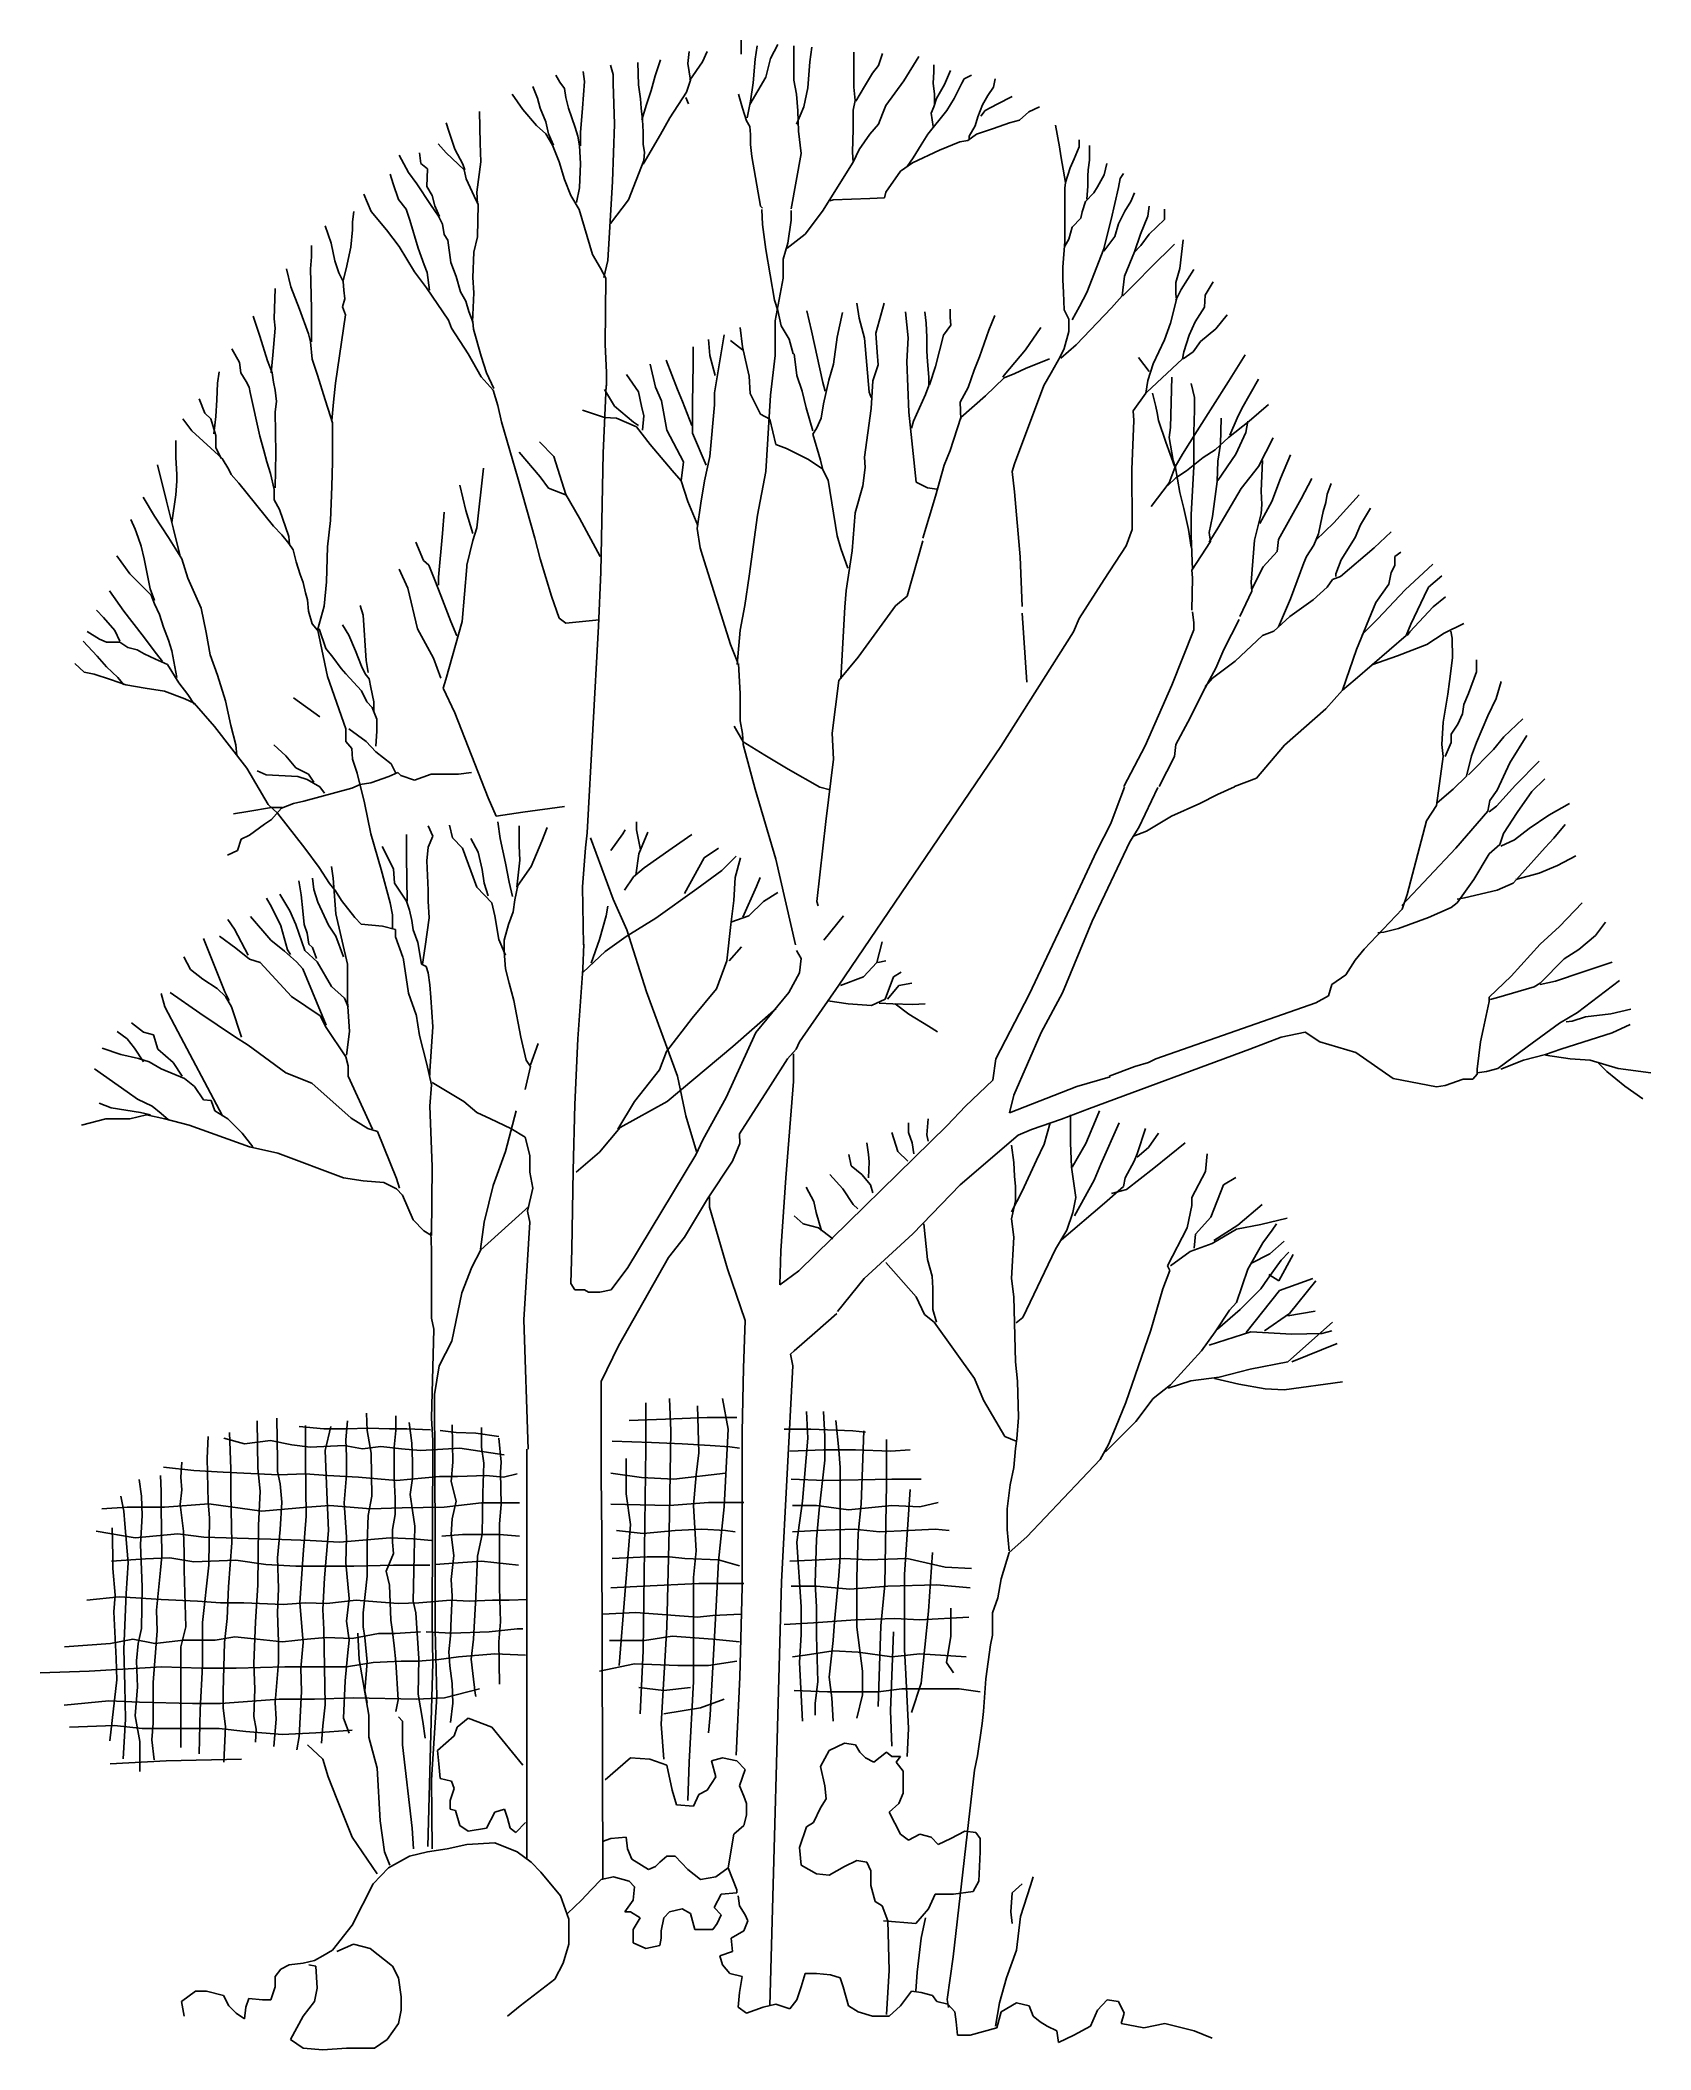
# Model space of a CAD drawing. Extents: x -1.56 to 2.65, y 0.06 to 5.31.
import ezdxf

# ---------------------------------------------------------------- set-up
doc = ezdxf.new("R2010")
doc.units = 0
doc.header["$MEASUREMENT"] = 0
doc.layers.add('ARBOL', color=76, linetype='CONTINUOUS')

msp = doc.modelspace()

# ---------------------------------------------------------------- linework, layer by layer
at = {"layer": 'ARBOL'}
for p, q in [((0.2759, 5.3074), (0.2759, 5.2707)), ((0.0057, 5.2491), (0.0077, 5.1907)), ((0.0652, 5.2563), (0.0511, 5.2142)), ((0.1399, 5.278), (0.1363, 5.247)), ((0.1418, 5.203), (0.1747, 5.2506)), ((0.1747, 5.2506), (0.1872, 5.278)), ((0.3127, 5.2581), (0.3072, 5.1958)), ((0.3178, 5.2927), (0.3127, 5.2581)), ((0.3526, 5.2599), (0.3405, 5.2105)), ((0.3717, 5.2963), (0.3526, 5.2599)), ((0.4136, 5.2927), (0.4136, 5.203)), ((0.4554, 5.2506), (0.4503, 5.1832)), ((0.4605, 5.2891), (0.4554, 5.2506)), ((0.5704, 5.2761), (0.5704, 5.247)), ((0.6455, 5.2725), (0.6349, 5.2412)), ((0.7397, 5.265), (0.701, 5.2012)), ((-0.2085, 5.2163), (-0.198, 5.1979)), ((-0.198, 5.1979), (-0.1859, 5.1814)), ((-0.1335, 5.1997), (-0.1389, 5.1302)), ((-0.137, 5.2253), (-0.1335, 5.1997)), ((-0.0658, 5.2418), (-0.0588, 5.2181)), ((-0.0588, 5.2181), (-0.0588, 5.1943)), ((0.0511, 5.2142), (0.0405, 5.1759)), ((0.1434, 5.203), (0.1328, 5.172)), ((0.1363, 5.247), (0.1434, 5.203)), ((0.3405, 5.2105), (0.3193, 5.1756)), ((0.4136, 5.203), (0.4206, 5.1666)), ((0.5704, 5.247), (0.5704, 5.2196)), ((0.5704, 5.2196), (0.5704, 5.1847)), ((0.6193, 5.2214), (0.5981, 5.1865)), ((0.6349, 5.2412), (0.6193, 5.2214)), ((0.701, 5.2012), (0.6541, 5.1371)), ((0.7796, 5.2247), (0.7776, 5.1955)), ((0.7796, 5.243), (0.7796, 5.2247)), ((0.823, 5.2283), (0.8073, 5.1919)), ((0.8582, 5.2063), (0.8527, 5.1955)), ((0.8773, 5.2157), (0.8582, 5.2063)), ((0.9399, 5.2063), (0.9348, 5.1844)), ((-0.3219, 5.1669), (-0.2942, 5.1266)), ((-0.268, 5.1868), (-0.2559, 5.1558)), ((-0.2559, 5.1558), (-0.2488, 5.1302)), ((-0.1859, 5.1814), (-0.1823, 5.1576)), ((-0.1823, 5.1576), (-0.1753, 5.1302)), ((-0.0588, 5.1943), (-0.0553, 5.0881)), ((0.0077, 5.1907), (0.0128, 5.154)), ((0.0128, 5.154), (0.0147, 5.1302)), ((0.0405, 5.1759), (0.0284, 5.1392)), ((0.1328, 5.172), (0.0894, 5.1043)), ((0.1313, 5.1576), (0.1383, 5.141)), ((0.2689, 5.1666), (0.2795, 5.1299)), ((0.3002, 5.1483), (0.2916, 5.1043)), ((0.3193, 5.1756), (0.2986, 5.1392)), ((0.3072, 5.1958), (0.3002, 5.1483)), ((0.4206, 5.1666), (0.4241, 5.1227)), ((0.4503, 5.1832), (0.4398, 5.1338)), ((0.5739, 5.1501), (0.5688, 5.1245)), ((0.5704, 5.1847), (0.5739, 5.1501)), ((0.5981, 5.1865), (0.5755, 5.1483)), ((0.7776, 5.1955), (0.7811, 5.1663)), ((0.7866, 5.1552), (0.7796, 5.1332)), ((0.7811, 5.1663), (0.7811, 5.1389)), ((0.8073, 5.1919), (0.7866, 5.1552)), ((0.832, 5.1552), (0.8128, 5.1242)), ((0.8527, 5.1955), (0.832, 5.1552)), ((0.9207, 5.1627), (0.9067, 5.1389)), ((0.9348, 5.1844), (0.9207, 5.1627)), ((0.9837, 5.1606), (0.945, 5.1407)), ((-0.4944, 5.0917), (-0.4873, 5.07)), ((-0.4072, 5.1212), (-0.4056, 5.0387)), ((-0.2942, 5.1266), (-0.259, 5.0845)), ((-0.2488, 5.1302), (-0.2347, 5.0938)), ((-0.2347, 5.0938), (-0.2277, 5.0625)), ((-0.1753, 5.1302), (-0.1667, 5.1046)), ((-0.1667, 5.1046), (-0.1581, 5.079)), ((-0.1389, 5.1302), (-0.144, 5.0661)), ((0.0147, 5.1302), (0.0179, 5.0992)), ((0.0284, 5.1392), (0.0163, 5.0992)), ((0.0179, 5.0992), (0.0198, 5.0682)), ((0.0894, 5.1043), (0.0648, 5.0607)), ((0.2795, 5.1299), (0.29, 5.0971)), ((0.29, 5.0971), (0.2986, 5.0823)), ((0.4398, 5.1338), (0.4206, 5.0881)), ((0.4241, 5.1227), (0.4257, 5.0697)), ((0.5688, 5.1245), (0.5688, 5.0751)), ((0.6455, 5.1151), (0.6349, 5.0878)), ((0.6541, 5.1371), (0.6455, 5.1151)), ((0.8128, 5.1242), (0.7639, 5.0619)), ((0.7796, 5.1332), (0.7725, 5.117)), ((0.7725, 5.117), (0.7776, 5.082)), ((0.8945, 5.1076), (0.8875, 5.0839)), ((0.9067, 5.1389), (0.8945, 5.1076)), ((0.9137, 5.1242), (0.9016, 5.1094)), ((0.945, 5.1407), (0.9137, 5.1242)), ((1.0029, 5.0986), (0.9767, 5.0914)), ((1.0271, 5.1206), (1.0029, 5.0986)), ((1.0549, 5.1332), (1.0271, 5.1206)), ((-0.4873, 5.07), (-0.4717, 5.0225)), ((-0.259, 5.0845), (-0.2347, 5.0625)), ((-0.2347, 5.0625), (-0.2171, 5.0333)), ((-0.2277, 5.0625), (-0.214, 5.0333)), ((-0.1581, 5.079), (-0.1511, 5.0571)), ((-0.1511, 5.0571), (-0.146, 5.0315)), ((-0.144, 5.0661), (-0.144, 5.0315)), ((-0.0553, 5.0881), (-0.0603, 4.9382)), ((0.0198, 5.0682), (0.0198, 5.0351)), ((0.0648, 5.0607), (0.0198, 4.9836)), ((0.2986, 5.0823), (0.3002, 5.0607)), ((0.3002, 5.0607), (0.3002, 5.0351)), ((0.4257, 5.0697), (0.4327, 5.0113)), ((0.5688, 5.0751), (0.5669, 5.0146)), ((0.6122, 5.0622), (0.5845, 5.0219)), ((0.6349, 5.0878), (0.6122, 5.0622)), ((0.7639, 5.0619), (0.7463, 5.0345)), ((0.8476, 5.042), (0.7937, 5.0201)), ((0.8683, 5.0456), (0.8476, 5.042)), ((0.891, 5.0619), (0.8683, 5.0456)), ((0.8875, 5.0839), (0.8719, 5.0565)), ((0.8719, 5.0565), (0.8719, 5.0492)), ((0.9348, 5.0766), (0.891, 5.0619)), ((0.9767, 5.0914), (0.9348, 5.0766)), ((1.0975, 5.0857), (1.1077, 5.0288)), ((1.1585, 5.0471), (1.1585, 5.0288)), ((-0.6172, 5.0072), (-0.5934, 4.9617)), ((-0.5644, 5.0131), (-0.5609, 4.9857)), ((-0.5155, 5.0369), (-0.4944, 5.0131)), ((-0.4944, 5.0131), (-0.4475, 4.9692)), ((-0.4717, 5.0225), (-0.451, 4.9839)), ((-0.4037, 4.9894), (-0.4142, 4.9108)), ((-0.4056, 5.0387), (-0.4037, 4.9894)), ((-0.2171, 5.0333), (-0.1999, 4.9894)), ((-0.1999, 4.9894), (-0.1859, 4.9436)), ((-0.146, 5.0315), (-0.144, 4.9857)), ((0.0214, 4.993), (-0.0185, 4.8907)), ((0.0198, 5.0351), (0.0233, 5.0149)), ((0.0233, 5.0149), (0.0214, 4.993)), ((0.3002, 5.0351), (0.3037, 5.0038)), ((0.3037, 5.0038), (0.3264, 4.8741)), ((0.4327, 5.0113), (0.4065, 4.8669)), ((0.5688, 4.9891), (0.4887, 4.8612)), ((0.5669, 5.0146), (0.5688, 4.9891)), ((0.5845, 5.0219), (0.5688, 4.9891)), ((0.7237, 4.987), (0.6924, 4.965)), ((0.7256, 4.9999), (0.71, 4.9779)), ((0.7937, 5.0201), (0.7237, 4.987)), ((0.7463, 5.0345), (0.7256, 4.9999)), ((1.1077, 5.0288), (1.1112, 5.005)), ((1.1112, 5.005), (1.1147, 4.9851)), ((1.146, 4.9978), (1.1358, 4.974)), ((1.1585, 5.0288), (1.146, 4.9978)), ((1.1862, 4.9942), (1.1827, 4.9686)), ((1.1862, 5.0327), (1.1862, 5.0161)), ((1.1862, 5.0161), (1.1862, 4.9942)), ((-0.6408, 4.9575), (-0.6329, 4.9326)), ((-0.5934, 4.9617), (-0.5715, 4.9326)), ((-0.5609, 4.9857), (-0.5433, 4.9713)), ((-0.5433, 4.9713), (-0.5452, 4.9256)), ((-0.451, 4.9839), (-0.4455, 4.9692)), ((-0.4475, 4.9692), (-0.4424, 4.9454)), ((-0.4424, 4.9454), (-0.4213, 4.9)), ((-0.1859, 4.9436), (-0.1687, 4.9018)), ((-0.144, 4.9857), (-0.146, 4.922)), ((-0.0603, 4.9382), (-0.069, 4.7901)), ((0.6924, 4.965), (0.6541, 4.9102)), ((1.1147, 4.9851), (1.1233, 4.9358)), ((1.1233, 4.9358), (1.1217, 4.9211)), ((1.1358, 4.974), (1.1233, 4.9358)), ((1.1827, 4.9686), (1.1812, 4.952)), ((1.1812, 4.952), (1.1812, 4.9265)), ((1.2246, 4.9557), (1.207, 4.9247)), ((1.2316, 4.9851), (1.2246, 4.9557)), ((1.2664, 4.9466), (1.2613, 4.9229)), ((1.275, 4.9596), (1.2664, 4.9466)), ((-0.71, 4.9056), (-0.6904, 4.86)), ((-0.6329, 4.9326), (-0.6192, 4.891)), ((-0.6192, 4.891), (-0.5993, 4.8663)), ((-0.5715, 4.9326), (-0.5359, 4.8787)), ((-0.5452, 4.9256), (-0.5311, 4.9018)), ((-0.5311, 4.9018), (-0.5241, 4.8744)), ((-0.4213, 4.9), (-0.4107, 4.878)), ((-0.4142, 4.9108), (-0.4127, 4.8798)), ((-0.1687, 4.9018), (-0.1475, 4.8651)), ((-0.146, 4.922), (-0.1546, 4.8834)), ((-0.0185, 4.8907), (-0.0658, 4.8287)), ((0.5164, 4.8901), (0.5074, 4.8882)), ((0.6122, 4.894), (0.5164, 4.8901)), ((0.6505, 4.8958), (0.6122, 4.894)), ((0.6541, 4.9102), (0.6505, 4.8958)), ((1.1217, 4.9211), (1.1217, 4.8864)), ((1.1217, 4.8864), (1.1217, 4.8461)), ((1.1757, 4.8864), (1.1671, 4.8591)), ((1.1968, 4.9084), (1.1757, 4.8864)), ((1.1812, 4.9265), (1.1792, 4.8919)), ((1.207, 4.9247), (1.1968, 4.9084)), ((1.2613, 4.9229), (1.2422, 4.8389)), ((1.2942, 4.8864), (1.2785, 4.8609)), ((1.3032, 4.9084), (1.2942, 4.8864)), ((-0.7358, 4.86), (-0.7397, 4.833)), ((-0.7397, 4.833), (-0.7397, 4.8122)), ((-0.6904, 4.86), (-0.6508, 4.8122)), ((-0.5993, 4.8663), (-0.5894, 4.8372)), ((-0.5894, 4.8372), (-0.5676, 4.7646)), ((-0.5359, 4.8787), (-0.5143, 4.8475)), ((-0.5241, 4.8744), (-0.512, 4.8467)), ((-0.5143, 4.8475), (-0.5045, 4.8268)), ((-0.4107, 4.878), (-0.4127, 4.7938)), ((-0.1475, 4.8651), (-0.1127, 4.748)), ((0.3264, 4.8741), (0.3319, 4.8687)), ((0.3299, 4.8648), (0.3315, 4.8263)), ((0.4065, 4.8374), (0.3979, 4.7769)), ((0.4065, 4.863), (0.4065, 4.8374)), ((0.4887, 4.8612), (0.4433, 4.8007)), ((1.1217, 4.8461), (1.1217, 4.782)), ((1.1636, 4.8425), (1.1409, 4.8187)), ((1.1671, 4.8591), (1.1636, 4.8425)), ((1.2422, 4.8389), (1.2316, 4.795)), ((1.2785, 4.8609), (1.2613, 4.8278)), ((1.338, 4.8479), (1.3188, 4.8004)), ((1.3415, 4.8735), (1.338, 4.8479)), ((1.3814, 4.8389), (1.3415, 4.8004)), ((1.3814, 4.8663), (1.3814, 4.8389)), ((-0.8109, 4.8226), (-0.7952, 4.777)), ((-0.7952, 4.777), (-0.7854, 4.7313)), ((-0.7397, 4.8122), (-0.7439, 4.7667)), ((-0.6508, 4.8122), (-0.6172, 4.7687)), ((-0.5045, 4.8268), (-0.5003, 4.7997)), ((-0.5003, 4.7997), (-0.4905, 4.7854)), ((-0.4905, 4.7854), (-0.4826, 4.7272)), ((-0.4127, 4.7938), (-0.4228, 4.7537)), ((-0.069, 4.7901), (-0.0725, 4.7318)), ((0.3315, 4.8263), (0.3405, 4.7607)), ((0.3979, 4.7769), (0.3858, 4.7351)), ((0.4433, 4.8007), (0.396, 4.7643)), ((1.1217, 4.782), (1.1166, 4.7146)), ((1.1323, 4.7877), (1.1217, 4.7694)), ((1.1409, 4.8187), (1.1323, 4.7877)), ((1.2316, 4.795), (1.223, 4.7622)), ((1.2523, 4.795), (1.223, 4.7564)), ((1.2613, 4.8278), (1.2523, 4.795)), ((1.3188, 4.8004), (1.3032, 4.7546)), ((1.3415, 4.8004), (1.3204, 4.7712)), ((1.4306, 4.7856), (1.4216, 4.7107)), ((-0.8466, 4.7417), (-0.8488, 4.7105)), ((-0.8466, 4.7708), (-0.8466, 4.7417)), ((-0.7854, 4.7313), (-0.7753, 4.7001)), ((-0.7439, 4.7667), (-0.7557, 4.7105)), ((-0.6172, 4.7687), (-0.5776, 4.7022)), ((-0.5676, 4.7646), (-0.5519, 4.7209)), ((-0.4826, 4.7272), (-0.4689, 4.6899)), ((-0.4228, 4.7537), (-0.4248, 4.6878)), ((-0.1127, 4.748), (-0.0916, 4.7116)), ((-0.0725, 4.7318), (-0.083, 4.6878)), ((0.3405, 4.7607), (0.3631, 4.6288)), ((0.3858, 4.7351), (0.3858, 4.7131)), ((1.223, 4.7622), (1.1792, 4.6487)), ((1.3032, 4.7546), (1.277, 4.6908)), ((1.3204, 4.7712), (1.3012, 4.751)), ((1.4076, 4.7748), (1.345, 4.7128)), ((-0.9119, 4.7105), (-0.9001, 4.6629)), ((-0.8488, 4.7105), (-0.8466, 4.6068)), ((-0.7753, 4.7001), (-0.7636, 4.6775)), ((-0.7557, 4.7105), (-0.7636, 4.6795)), ((-0.7636, 4.6775), (-0.7616, 4.6546)), ((-0.5776, 4.7022), (-0.546, 4.6608)), ((-0.5519, 4.7209), (-0.544, 4.7003)), ((-0.544, 4.7003), (-0.5381, 4.6546)), ((-0.4689, 4.6899), (-0.4568, 4.6504)), ((-0.4248, 4.6878), (-0.4228, 4.6475)), ((-0.0916, 4.7116), (-0.0779, 4.686)), ((-0.0779, 4.686), (-0.0795, 4.5124)), ((0.3858, 4.6857), (0.3647, 4.5741)), ((0.3858, 4.7131), (0.3858, 4.6857)), ((1.1166, 4.7146), (1.1166, 4.6815)), ((1.1166, 4.6815), (1.1182, 4.6487)), ((1.277, 4.6908), (1.2715, 4.6397)), ((1.3098, 4.6761), (1.2734, 4.6397)), ((1.345, 4.7128), (1.3098, 4.6761)), ((1.4216, 4.7107), (1.4115, 4.6743)), ((1.4115, 4.6743), (1.4115, 4.6451)), ((1.4584, 4.7089), (1.4252, 4.6559)), ((1.5088, 4.6761), (1.4881, 4.6415)), ((-0.9416, 4.6587), (-0.9436, 4.5799)), ((-0.9001, 4.6629), (-0.8782, 4.6047)), ((-0.7596, 4.6317), (-0.7655, 4.6109)), ((-0.7616, 4.6546), (-0.7596, 4.6317)), ((-0.546, 4.6608), (-0.4885, 4.5758)), ((-0.4568, 4.6504), (-0.4431, 4.6255)), ((-0.4431, 4.6255), (-0.4352, 4.5986)), ((-0.4228, 4.6475), (-0.4263, 4.5708)), ((0.3631, 4.6288), (0.3717, 4.6015)), ((0.5783, 4.621), (0.5841, 4.5816)), ((0.6494, 4.621), (0.6275, 4.5422)), ((1.1182, 4.6487), (1.1198, 4.603)), ((1.1792, 4.6487), (1.1601, 4.612)), ((1.2715, 4.6397), (1.2437, 4.6084)), ((1.413, 4.6304), (1.3974, 4.5684)), ((1.4252, 4.6559), (1.4115, 4.6285)), ((1.4115, 4.6451), (1.413, 4.6304)), ((1.4881, 4.6415), (1.4862, 4.6102)), ((-0.9991, 4.5862), (-0.9811, 4.5342)), ((-0.9436, 4.5799), (-0.9416, 4.555)), ((-0.8782, 4.6047), (-0.8547, 4.5404)), ((-0.8466, 4.6068), (-0.8466, 4.5716)), ((-0.8466, 4.5716), (-0.8466, 4.5196)), ((-0.7577, 4.5903), (-0.7834, 4.4119)), ((-0.7655, 4.6109), (-0.7577, 4.5903)), ((-0.4885, 4.5758), (-0.4806, 4.555)), ((-0.4352, 4.5986), (-0.4251, 4.5716)), ((-0.4251, 4.5716), (-0.4232, 4.5529)), ((0.3647, 4.5741), (0.3647, 4.5046)), ((0.3717, 4.6015), (0.3803, 4.5614)), ((0.4477, 4.6003), (0.4594, 4.5482)), ((0.5403, 4.596), (0.5266, 4.5316)), ((0.5841, 4.5816), (0.5978, 4.5295)), ((0.7053, 4.5976), (0.7123, 4.5298)), ((0.7557, 4.5976), (0.7592, 4.5684)), ((0.7592, 4.5684), (0.7612, 4.5316)), ((0.8222, 4.6048), (0.8222, 4.5828)), ((0.8222, 4.5828), (0.8238, 4.5629)), ((0.9387, 4.5885), (0.9231, 4.55)), ((1.1198, 4.603), (1.1323, 4.5792)), ((1.1323, 4.5792), (1.1323, 4.5464)), ((1.1601, 4.612), (1.1409, 4.5774)), ((1.2437, 4.6084), (1.1514, 4.5115)), ((1.3974, 4.5684), (1.3818, 4.5244)), ((1.4619, 4.572), (1.4463, 4.5371)), ((1.4862, 4.6102), (1.4619, 4.572)), ((1.5456, 4.59), (1.5159, 4.5536)), ((-0.9811, 4.5342), (-0.9615, 4.4699)), ((-0.9416, 4.555), (-0.9475, 4.4845)), ((-0.8547, 4.5404), (-0.8488, 4.5196)), ((-0.8488, 4.5196), (-0.8446, 4.4741)), ((-0.4806, 4.555), (-0.4372, 4.4886)), ((-0.4232, 4.5529), (-0.4035, 4.4824)), ((0.1904, 4.5253), (0.1943, 4.4841)), ((0.2318, 4.538), (0.206, 4.3866)), ((0.2478, 4.5235), (0.2795, 4.4985)), ((0.2733, 4.5566), (0.2795, 4.5067)), ((0.3803, 4.5614), (0.4015, 4.5265)), ((0.4015, 4.5265), (0.4116, 4.4883)), ((0.4594, 4.5482), (0.4891, 4.4134)), ((0.5266, 4.5316), (0.5169, 4.4612)), ((0.5978, 4.5295), (0.6099, 4.3884)), ((0.6275, 4.5422), (0.6314, 4.4922)), ((0.7123, 4.5298), (0.7088, 4.4679)), ((0.7612, 4.5316), (0.7612, 4.4952)), ((0.8046, 4.5374), (0.7839, 4.4549)), ((0.8238, 4.5629), (0.8046, 4.5374)), ((0.9231, 4.55), (0.8988, 4.4805)), ((1.0592, 4.5572), (1.0189, 4.4988)), ((1.1323, 4.5464), (1.1198, 4.5025)), ((1.3818, 4.5244), (1.352, 4.4621)), ((1.4463, 4.5371), (1.4322, 4.4931)), ((1.476, 4.5208), (1.4568, 4.4931)), ((1.5159, 4.5536), (1.476, 4.5208)), ((-1.0543, 4.5011), (-1.0347, 4.4658)), ((-1.0347, 4.4658), (-1.0307, 4.4388)), ((-0.9615, 4.4699), (-0.9495, 4.4388)), ((-0.9475, 4.4845), (-0.9514, 4.4388)), ((-0.8446, 4.4741), (-0.8308, 4.4325)), ((-0.4372, 4.4886), (-0.4035, 4.4284)), ((-0.4035, 4.4824), (-0.3895, 4.4388)), ((-0.0795, 4.5124), (-0.076, 4.4393)), ((0.0797, 4.4715), (0.1094, 4.3947)), ((0.1509, 4.5067), (0.1509, 4.4612)), ((0.1943, 4.4841), (0.2083, 4.432)), ((0.2795, 4.5067), (0.2912, 4.4528)), ((0.3644, 4.4841), (0.3526, 4.3803)), ((0.3647, 4.5046), (0.3647, 4.4847)), ((0.414, 4.488), (0.4218, 4.432)), ((0.6314, 4.4922), (0.6334, 4.4591)), ((0.7088, 4.4679), (0.7139, 4.336)), ((0.7612, 4.4952), (0.7628, 4.4679)), ((0.7628, 4.4679), (0.7663, 4.4275)), ((0.8988, 4.4805), (0.8848, 4.4459)), ((1.0189, 4.4988), (0.9634, 4.4329)), ((1.0818, 4.4751), (1.0189, 4.4495)), ((1.1096, 4.4805), (1.0854, 4.4387)), ((1.1198, 4.5025), (1.1077, 4.4769)), ((1.1514, 4.5115), (1.1112, 4.4769)), ((1.3137, 4.4787), (1.3278, 4.4603)), ((1.4287, 4.4751), (1.3348, 4.3872)), ((1.352, 4.4621), (1.338, 4.4182)), ((1.4322, 4.4931), (1.4287, 4.4751)), ((1.4568, 4.4931), (1.4306, 4.4751)), ((1.5925, 4.4859), (1.5491, 4.4164)), ((-1.0919, 4.4119), (-1.0941, 4.3683)), ((-1.088, 4.4408), (-1.0919, 4.4119)), ((-1.0307, 4.4388), (-1.0167, 4.4159)), ((-1.0167, 4.4159), (-1.0089, 4.4015)), ((-0.9495, 4.4388), (-0.9455, 4.414)), ((-0.9455, 4.414), (-0.9416, 4.3932)), ((-0.8308, 4.4325), (-0.8109, 4.3683)), ((-0.7834, 4.4119), (-0.7893, 4.362)), ((-0.4035, 4.4284), (-0.3719, 4.3932)), ((-0.3895, 4.4388), (-0.3699, 4.3974)), ((-0.076, 4.4393), (-0.076, 4.4044)), ((-0.0235, 4.4341), (0.0081, 4.3887)), ((0.0379, 4.4612), (0.0519, 4.401)), ((0.1509, 4.4612), (0.1489, 4.3595)), ((0.2912, 4.4528), (0.2971, 4.4299)), ((0.2971, 4.4299), (0.2991, 4.3845)), ((0.4218, 4.432), (0.4355, 4.3905)), ((0.4891, 4.4134), (0.495, 4.3905)), ((0.5047, 4.4197), (0.4911, 4.3574)), ((0.5169, 4.4612), (0.5047, 4.4197)), ((0.6197, 4.4176), (0.6158, 4.3451)), ((0.6334, 4.4591), (0.6197, 4.4176)), ((0.7663, 4.4275), (0.7663, 4.4056)), ((0.7839, 4.4549), (0.7678, 4.4074)), ((0.8848, 4.4459), (0.8691, 4.4001)), ((0.9634, 4.4257), (0.9145, 4.3782)), ((0.9634, 4.4329), (0.9598, 4.4275)), ((0.9911, 4.4366), (0.9634, 4.4257)), ((1.0189, 4.4495), (0.9911, 4.4366)), ((1.0854, 4.4387), (1.0662, 4.4056)), ((1.3278, 4.4603), (1.3415, 4.442)), ((1.338, 4.4182), (1.3329, 4.3854)), ((1.4009, 4.4275), (1.3974, 4.2957)), ((1.4514, 4.411), (1.46, 4.3746)), ((1.5491, 4.4164), (1.467, 4.2867)), ((1.6273, 4.4221), (1.5839, 4.3454)), ((-1.1395, 4.3703), (-1.1255, 4.3329)), ((-1.0941, 4.3683), (-1.0961, 4.3246)), ((-1.0089, 4.4015), (-1.0069, 4.387)), ((-1.0069, 4.387), (-0.9811, 4.2728)), ((-0.9416, 4.3932), (-0.9377, 4.3641)), ((-0.9377, 4.3641), (-0.9416, 4.3371)), ((-0.8109, 4.3683), (-0.7972, 4.3246)), ((-0.7893, 4.362), (-0.7933, 4.3144)), ((-0.3719, 4.3932), (-0.3598, 4.3537)), ((-0.0767, 4.4053), (-0.0845, 4.2289)), ((-0.081, 4.3947), (-0.0552, 4.3514)), ((0.0081, 4.3887), (0.016, 4.3514)), ((0.0519, 4.401), (0.0676, 4.3658)), ((0.0676, 4.3658), (0.0817, 4.2891)), ((0.1094, 4.3947), (0.1231, 4.3637)), ((0.1231, 4.3637), (0.147, 4.3014)), ((0.1489, 4.3595), (0.1489, 4.3201)), ((0.206, 4.3866), (0.206, 4.3553)), ((0.2991, 4.3845), (0.3268, 4.3303)), ((0.3526, 4.3803), (0.3405, 4.1811)), ((0.4355, 4.3905), (0.4457, 4.3472)), ((0.4911, 4.3574), (0.4852, 4.3201)), ((0.6099, 4.3884), (0.6158, 4.374)), ((0.7577, 4.3818), (0.726, 4.3123)), ((0.7663, 4.4056), (0.7577, 4.3818)), ((0.8691, 4.4001), (0.8484, 4.3616)), ((0.8484, 4.3616), (0.85, 4.318)), ((0.9145, 4.3782), (0.85, 4.3216)), ((1.0662, 4.4056), (0.9896, 4.2009)), ((1.3329, 4.3854), (1.2996, 4.3397)), ((1.3505, 4.3854), (1.3591, 4.3508)), ((1.46, 4.3746), (1.46, 4.3418)), ((-1.183, 4.3186), (-1.1592, 4.2874)), ((-1.1255, 4.3329), (-1.1098, 4.3186)), ((-1.1098, 4.3186), (-1.0961, 4.2749)), ((-1.0961, 4.3246), (-1.102, 4.2791)), ((-0.9416, 4.3371), (-0.9396, 4.2292)), ((-0.7972, 4.3246), (-0.7913, 4.3082)), ((-0.7913, 4.3082), (-0.7913, 4.2065)), ((-0.3598, 4.3537), (-0.35, 4.3102)), ((-0.35, 4.3102), (-0.3065, 4.1607)), ((-0.1381, 4.3409), (-0.081, 4.3222)), ((-0.081, 4.3222), (-0.0493, 4.3201)), ((-0.0552, 4.3514), (-0.0055, 4.3099)), ((-0.0493, 4.3201), (0.0023, 4.2972)), ((-0.0055, 4.3099), (0.0081, 4.3014)), ((0.016, 4.3514), (0.0218, 4.3264)), ((0.0218, 4.3264), (0.0179, 4.2891)), ((0.1489, 4.3201), (0.1489, 4.2807)), ((0.206, 4.3553), (0.1943, 4.2205)), ((0.3268, 4.3303), (0.3507, 4.318)), ((0.3507, 4.318), (0.3663, 4.2518)), ((0.4457, 4.3472), (0.4633, 4.287)), ((0.4852, 4.3201), (0.4731, 4.293)), ((0.6158, 4.3451), (0.5978, 4.2184)), ((0.7139, 4.336), (0.733, 4.1534)), ((0.726, 4.3123), (0.7209, 4.2942)), ((0.85, 4.3216), (0.8222, 4.2355)), ((1.3016, 4.3141), (1.2961, 4.1862)), ((1.2996, 4.3397), (1.3016, 4.3141)), ((1.3591, 4.3508), (1.3626, 4.3342)), ((1.3626, 4.3342), (1.3661, 4.3141)), ((1.3661, 4.3141), (1.3853, 4.2575)), ((1.46, 4.3418), (1.4584, 4.2831)), ((1.53, 4.3198), (1.528, 4.2521)), ((1.6031, 4.3123), (1.5491, 4.2701)), ((1.5718, 4.3198), (1.5526, 4.2759)), ((1.5839, 4.3454), (1.5718, 4.3198)), ((1.5996, 4.3123), (1.5945, 4.2831)), ((1.6535, 4.3562), (1.6031, 4.3123)), ((-1.2012, 4.262), (-1.2012, 4.2174)), ((-1.1592, 4.2874), (-1.0801, 4.2148)), ((-1.0961, 4.2749), (-1.0961, 4.2437)), ((-0.9811, 4.2728), (-0.9713, 4.2354)), ((-0.2136, 4.2205), (-0.2511, 4.2581)), ((0.0023, 4.2972), (0.0379, 4.2518)), ((0.0379, 4.2518), (0.0953, 4.1832)), ((0.0817, 4.2891), (0.1251, 4.206)), ((0.1489, 4.2807), (0.1845, 4.1976)), ((0.3663, 4.2518), (0.3941, 4.2413)), ((0.4731, 4.293), (0.4633, 4.2786)), ((0.4633, 4.2786), (0.4832, 4.2103)), ((1.3853, 4.2575), (1.408, 4.1952)), ((1.3974, 4.2957), (1.3939, 4.2701)), ((1.3939, 4.2701), (1.4044, 4.21)), ((1.467, 4.2867), (1.4287, 4.2265)), ((1.4584, 4.2831), (1.4584, 4.1937)), ((1.5491, 4.2701), (1.5143, 4.2373)), ((1.528, 4.2521), (1.521, 4.2081)), ((1.5945, 4.2831), (1.5683, 4.2265)), ((1.6656, 4.2686), (1.6273, 4.1937)), ((-1.2012, 4.2174), (-1.1985, 4.1728)), ((-1.0961, 4.2437), (-1.0821, 4.2148)), ((-1.0801, 4.2148), (-1.0624, 4.1857)), ((-0.9713, 4.2354), (-0.9635, 4.2065)), ((-0.9635, 4.2065), (-0.9536, 4.1753)), ((-0.9396, 4.2292), (-0.9416, 4.1379)), ((-0.7913, 4.2065), (-0.7933, 4.142)), ((-0.3043, 4.231), (-0.2492, 4.1666)), ((-0.1819, 4.1212), (-0.2136, 4.2205)), ((-0.0845, 4.2289), (-0.0904, 3.9178)), ((0.1251, 4.206), (0.1192, 4.1561)), ((0.1943, 4.2205), (0.1806, 4.1561)), ((0.3941, 4.2413), (0.4516, 4.2124)), ((0.4516, 4.2124), (0.4891, 4.1874)), ((0.4832, 4.2103), (0.4891, 4.1853)), ((0.5978, 4.2184), (0.5998, 4.1916)), ((0.8222, 4.2355), (0.8066, 4.1973)), ((0.9896, 4.2009), (0.9841, 4.1808)), ((1.4044, 4.21), (1.4095, 4.1934)), ((1.4287, 4.2265), (1.4095, 4.1934)), ((1.4826, 4.2172), (1.4392, 4.1826)), ((1.5143, 4.2373), (1.4826, 4.2172)), ((1.521, 4.2081), (1.5194, 4.1552)), ((1.5683, 4.2265), (1.521, 4.157)), ((1.6379, 4.21), (1.6344, 4.1296)), ((1.711, 4.2247), (1.6848, 4.1624)), ((-1.2491, 4.198), (-1.225, 4.1031)), ((-1.1985, 4.156), (-1.2012, 4.1199)), ((-1.1985, 4.1728), (-1.1985, 4.156)), ((-1.0624, 4.1857), (-1.0563, 4.1732)), ((-1.0563, 4.1732), (-1.0366, 4.1503)), ((-1.0366, 4.1503), (-0.9455, 4.0385)), ((-0.9536, 4.1753), (-0.9436, 4.1339)), ((-0.3974, 4.1895), (-0.415, 4.0339)), ((-0.3062, 4.1606), (-0.2628, 4.0068)), ((-0.2492, 4.1666), (-0.2273, 4.1377)), ((0.0953, 4.1832), (0.1188, 4.1564)), ((0.1192, 4.1561), (0.1368, 4.1022)), ((0.1806, 4.1561), (0.1704, 4.098)), ((0.3405, 4.1811), (0.319, 4.067)), ((0.4891, 4.1853), (0.5028, 4.1582)), ((0.5028, 4.1582), (0.5266, 4.0131)), ((0.5998, 4.1916), (0.5939, 4.1438)), ((0.733, 4.1534), (0.7628, 4.1386)), ((0.8066, 4.1973), (0.7839, 4.1167)), ((0.9841, 4.1808), (0.9896, 4.1278)), ((1.2961, 4.1862), (1.2977, 4.0417)), ((1.3939, 4.1513), (1.347, 4.0893)), ((1.4115, 4.1642), (1.3904, 4.1441)), ((1.4095, 4.1934), (1.3939, 4.1513)), ((1.4095, 4.1955), (1.4216, 4.126)), ((1.4392, 4.1826), (1.4115, 4.1642)), ((1.4584, 4.1937), (1.4514, 4.0673)), ((1.5194, 4.1552), (1.5073, 4.0637)), ((1.6273, 4.1937), (1.582, 4.1368)), ((1.6848, 4.1624), (1.6625, 4.1022)), ((1.7669, 4.1624), (1.7392, 4.1094)), ((1.8174, 4.1495), (1.8068, 4.1221)), ((-1.2861, 4.1142), (-1.2569, 4.0642)), ((-1.225, 4.1031), (-1.2066, 4.0307)), ((-1.2012, 4.1199), (-1.2117, 4.0473)), ((-0.9436, 4.1339), (-0.9436, 4.1069)), ((-0.9436, 4.1069), (-0.9298, 4.0819)), ((-0.7933, 4.142), (-0.7972, 4.0528)), ((-0.4587, 4.1456), (-0.4431, 4.0794)), ((-0.2273, 4.1377), (-0.1799, 4.1191)), ((-0.1463, 4.0589), (-0.1819, 4.1212)), ((0.1368, 4.1022), (0.1626, 4.0399)), ((0.1704, 4.098), (0.1606, 4.0318)), ((0.5939, 4.1438), (0.574, 4.0733)), ((0.7839, 4.1167), (0.7506, 4.0071)), ((0.7628, 4.1386), (0.7874, 4.135)), ((0.9896, 4.1278), (1.0052, 3.9578)), ((1.4216, 4.126), (1.4322, 4.0839)), ((1.582, 4.1368), (1.521, 4.0327)), ((1.6625, 4.1022), (1.6308, 4.0453)), ((1.6344, 4.1296), (1.6363, 4.0947)), ((1.6363, 4.0947), (1.6344, 4.0709)), ((1.7392, 4.1094), (1.6797, 4.0035)), ((1.8037, 4.1001), (1.7966, 4.0763)), ((1.8068, 4.1221), (1.8037, 4.1001)), ((1.8905, 4.1203), (1.8244, 4.0472)), ((-1.3181, 4.0557), (-1.3075, 4.0307)), ((-1.2569, 4.0642), (-1.2198, 4.0084)), ((-0.9298, 4.0819), (-0.906, 4.0114)), ((-0.7972, 4.0528), (-0.8051, 3.9844)), ((-0.5002, 4.0751), (-0.5041, 4.0192)), ((-0.4431, 4.0794), (-0.4251, 4.0192)), ((-0.0927, 3.9593), (-0.1463, 4.0589)), ((0.319, 4.067), (0.2971, 3.9072)), ((0.574, 4.0733), (0.5661, 3.9737)), ((1.2977, 4.0417), (1.2977, 4.0291)), ((1.4322, 4.0839), (1.4443, 4.0291)), ((1.4514, 4.0673), (1.4514, 4.0125)), ((1.5073, 4.0637), (1.4983, 4.0216)), ((1.6344, 4.0709), (1.6172, 4.0017)), ((1.8244, 4.0472), (1.7775, 4.0014)), ((1.7896, 4.0435), (1.7841, 4.0177)), ((1.7966, 4.0763), (1.7896, 4.0435)), ((1.9202, 4.0854), (1.894, 4.0414)), ((-1.3075, 4.0307), (-1.2994, 4.0084)), ((-1.2994, 4.0084), (-1.2915, 3.9861)), ((-1.2198, 4.0084), (-1.1852, 3.9525)), ((-1.2066, 4.0307), (-1.1906, 3.9636)), ((-0.9455, 4.0385), (-0.9239, 4.0156)), ((-0.9239, 4.0156), (-0.906, 3.9927)), ((-0.906, 4.0114), (-0.904, 3.9906)), ((-0.906, 3.9927), (-0.8942, 3.9761)), ((-0.5737, 3.9963), (-0.5538, 3.9484)), ((-0.5041, 4.0192), (-0.5143, 3.9048)), ((-0.4247, 4.0008), (-0.4408, 3.9364)), ((-0.415, 4.0339), (-0.4247, 4.0008)), ((-0.2628, 4.0068), (-0.2492, 3.953)), ((0.1606, 4.0318), (0.1685, 3.9819)), ((0.5266, 4.0131), (0.5364, 3.9797)), ((0.7507, 4.0002), (0.71, 3.8552)), ((1.2977, 4.0291), (1.2821, 3.987)), ((1.4443, 4.0291), (1.4514, 3.9834)), ((1.4514, 4.0125), (1.4549, 3.925)), ((1.5018, 3.9981), (1.4533, 3.9229)), ((1.521, 4.0327), (1.4983, 3.996)), ((1.4983, 4.0216), (1.5018, 3.9981)), ((1.6172, 4.0017), (1.6082, 3.8919)), ((1.6797, 4.0035), (1.6762, 3.9722)), ((1.7841, 4.0177), (1.772, 3.9885)), ((1.8803, 4.0086), (1.8436, 3.9503)), ((1.894, 4.0414), (1.8803, 4.0086)), ((1.9742, 4.0234), (1.9292, 3.9812)), ((-1.3554, 3.961), (-1.3208, 3.9135)), ((-1.2915, 3.9861), (-1.2837, 3.9525)), ((-1.2837, 3.9525), (-1.2677, 3.8744)), ((-1.1852, 3.9525), (-1.1692, 3.9024)), ((-0.8942, 3.9761), (-0.8863, 3.9451)), ((-0.8863, 3.9451), (-0.8763, 3.9118)), ((-0.8051, 3.9844), (-0.807, 3.8931)), ((-0.5538, 3.9484), (-0.5401, 3.9361)), ((-0.2492, 3.953), (-0.2194, 3.8555)), ((0.1685, 3.9819), (0.1747, 3.9611)), ((0.1747, 3.9611), (0.2478, 3.7288)), ((0.5364, 3.9797), (0.5544, 3.928)), ((0.5661, 3.9737), (0.5505, 3.8699)), ((1.0052, 3.9578), (1.0103, 3.8281)), ((1.2821, 3.987), (1.2246, 3.8991)), ((1.6762, 3.9722), (1.6398, 3.9322)), ((1.7458, 3.9427), (1.711, 3.8479)), ((1.7528, 3.9593), (1.7458, 3.9427)), ((1.772, 3.9885), (1.7528, 3.9593)), ((1.8436, 3.9503), (1.8295, 3.9135)), ((1.9292, 3.9812), (1.842, 3.9063)), ((1.9988, 3.9704), (1.9832, 3.9593)), ((1.9832, 3.9593), (1.9832, 3.9355)), ((2.0825, 3.9391), (2.0109, 3.8717)), ((-1.3208, 3.9135), (-1.265, 3.8578)), ((-1.1692, 3.9024), (-1.1346, 3.8243)), ((-0.8763, 3.9118), (-0.8684, 3.891)), ((-0.8684, 3.891), (-0.8625, 3.864)), ((-0.807, 3.8931), (-0.8132, 3.8289)), ((-0.6171, 3.9256), (-0.5952, 3.8759)), ((-0.5401, 3.9361), (-0.5241, 3.8967)), ((-0.5241, 3.8967), (-0.5084, 3.8573)), ((-0.5143, 3.9048), (-0.5143, 3.8844)), ((-0.4408, 3.9322), (-0.4525, 3.789)), ((-0.4408, 3.9364), (-0.4408, 3.9322)), ((-0.0904, 3.9178), (-0.0967, 3.7766)), ((0.2971, 3.9072), (0.2854, 3.8305)), ((1.2246, 3.8991), (1.1585, 3.7968)), ((1.4533, 3.9229), (1.4549, 3.903)), ((1.4549, 3.903), (1.4533, 3.8187)), ((1.6082, 3.8919), (1.6101, 3.8681)), ((1.6398, 3.9322), (1.6101, 3.8735)), ((1.8209, 3.8991), (1.8068, 3.8789)), ((1.842, 3.9063), (1.8209, 3.8991)), ((1.8295, 3.9135), (1.8295, 3.9063)), ((1.9675, 3.8862), (1.9343, 3.8386)), ((1.9742, 3.9172), (1.9675, 3.8862)), ((1.9832, 3.9355), (1.9742, 3.9172)), ((2.1067, 3.9081), (2.0719, 3.8789)), ((-1.3741, 3.8689), (-1.3367, 3.816)), ((-1.2677, 3.8744), (-1.2569, 3.8438)), ((-1.265, 3.8578), (-1.2569, 3.8355)), ((-1.2569, 3.8355), (-1.2437, 3.8075)), ((-0.8625, 3.864), (-0.8566, 3.8455)), ((-0.8566, 3.8455), (-0.8547, 3.8164)), ((-0.5952, 3.8759), (-0.5694, 3.77)), ((-0.5084, 3.8573), (-0.4826, 3.7887)), ((-0.2194, 3.8555), (-0.1995, 3.7974)), ((0.5505, 3.8699), (0.5466, 3.8263)), ((0.71, 3.8552), (0.6795, 3.8302)), ((1.6101, 3.8681), (1.5788, 3.8025)), ((1.711, 3.8479), (1.6797, 3.7748)), ((1.7704, 3.8458), (1.7094, 3.8022)), ((1.8068, 3.8789), (1.7704, 3.8458)), ((1.9343, 3.8386), (1.8838, 3.7161)), ((2.0109, 3.8717), (1.9394, 3.7965)), ((2.0598, 3.8552), (2.025, 3.782)), ((2.0719, 3.8789), (2.0598, 3.8552)), ((2.1157, 3.8534), (2.084, 3.8278)), ((-1.4084, 3.8187), (-1.39, 3.7992)), ((-1.39, 3.7992), (-1.3606, 3.7657)), ((-1.3367, 3.816), (-1.2888, 3.7546)), ((-1.2437, 3.8075), (-1.2331, 3.7741)), ((-1.1346, 3.8243), (-1.1214, 3.7601)), ((-0.8547, 3.8164), (-0.8446, 3.7831)), ((-0.8446, 3.7831), (-0.8308, 3.7667)), ((-0.8132, 3.8289), (-0.8308, 3.7667)), ((-0.7653, 3.7805), (-0.7493, 3.7537)), ((-0.7196, 3.8305), (-0.7117, 3.8055)), ((-0.7117, 3.8055), (-0.7039, 3.6872)), ((-0.4525, 3.789), (-0.4959, 3.6376)), ((-0.4826, 3.7887), (-0.4666, 3.7513)), ((-0.1995, 3.7974), (-0.1819, 3.785)), ((-0.1819, 3.785), (-0.0947, 3.7932)), ((0.2854, 3.8305), (0.2733, 3.7661)), ((0.5466, 3.8263), (0.5364, 3.6397)), ((0.6795, 3.8302), (0.5818, 3.6957)), ((1.0103, 3.8112), (1.0224, 3.6304)), ((1.1585, 3.7968), (1.1444, 3.7622)), ((1.4549, 3.8148), (1.4584, 3.7856)), ((1.4584, 3.7856), (1.4584, 3.7673)), ((1.5769, 3.7947), (1.5366, 3.7161)), ((1.7094, 3.8022), (1.6676, 3.7637)), ((1.9394, 3.7965), (1.8975, 3.7547)), ((2.025, 3.782), (2.0129, 3.7528)), ((2.084, 3.8278), (2.023, 3.7619)), ((2.1642, 3.7838), (2.1122, 3.7583)), ((-1.4431, 3.7378), (-1.406, 3.6988)), ((-1.4325, 3.7629), (-1.4006, 3.7434)), ((-1.4006, 3.7434), (-1.3819, 3.7351)), ((-1.3819, 3.7351), (-1.3473, 3.7351)), ((-1.3606, 3.7657), (-1.3473, 3.7378)), ((-1.3473, 3.7351), (-1.3262, 3.7211)), ((-1.2888, 3.7546), (-1.2518, 3.7043)), ((-1.2331, 3.7741), (-1.2198, 3.7406)), ((-1.2198, 3.7406), (-1.2117, 3.7128)), ((-1.1214, 3.7601), (-1.1108, 3.7017)), ((-0.8306, 3.7703), (-0.8048, 3.6457)), ((-0.8263, 3.7703), (-0.8087, 3.7182)), ((-0.7493, 3.7537), (-0.7317, 3.7122)), ((-0.5694, 3.77), (-0.528, 3.6933)), ((-0.0967, 3.7766), (-0.1264, 3.2371)), ((0.2478, 3.7288), (0.2674, 3.6812)), ((0.2733, 3.7661), (0.2654, 3.677)), ((1.1444, 3.7622), (0.9544, 3.4624)), ((1.4584, 3.7673), (1.4009, 3.6228)), ((1.6379, 3.7528), (1.5663, 3.6851)), ((1.6676, 3.7637), (1.6379, 3.7528)), ((2.0129, 3.7528), (1.8803, 3.6376)), ((2.0668, 3.7291), (1.9902, 3.6996)), ((2.023, 3.7619), (2.016, 3.7528)), ((2.1122, 3.7583), (2.0668, 3.7291)), ((2.1294, 3.7637), (2.1329, 3.7456)), ((2.1329, 3.7456), (2.1345, 3.6942)), ((-1.4644, 3.6794), (-1.4404, 3.6571)), ((-1.406, 3.6988), (-1.3819, 3.6709)), ((-1.3262, 3.7211), (-1.3021, 3.7155)), ((-1.3021, 3.7155), (-1.2837, 3.7043)), ((-1.2837, 3.7043), (-1.2542, 3.6905)), ((-1.2542, 3.6905), (-1.2223, 3.6765)), ((-1.2518, 3.7043), (-1.2358, 3.6849)), ((-1.2223, 3.6765), (-1.1931, 3.6291)), ((-1.2117, 3.7128), (-1.1985, 3.6431)), ((-1.1108, 3.7017), (-1.0921, 3.6486)), ((-0.8087, 3.7182), (-0.7907, 3.6957)), ((-0.7907, 3.6957), (-0.7692, 3.6665)), ((-0.7317, 3.7122), (-0.7157, 3.6728)), ((-0.7039, 3.6872), (-0.6981, 3.6562)), ((-0.528, 3.6933), (-0.5084, 3.6415)), ((0.2693, 3.6791), (0.2733, 3.6003)), ((0.5818, 3.6957), (0.5309, 3.6352)), ((1.5663, 3.6851), (1.5073, 3.6412)), ((1.5366, 3.7161), (1.5159, 3.6668)), ((1.8838, 3.7161), (1.8471, 3.6102)), ((1.9902, 3.6996), (1.9237, 3.6761)), ((2.1345, 3.6942), (2.1259, 3.6322)), ((2.1971, 3.689), (2.1971, 3.6578)), ((-1.4404, 3.6571), (-1.4138, 3.6514)), ((-1.4138, 3.6514), (-1.3714, 3.6374)), ((-1.3819, 3.6709), (-1.3527, 3.6431)), ((-1.3714, 3.6374), (-1.3313, 3.6236)), ((-1.3527, 3.6431), (-1.3367, 3.6236)), ((-1.3313, 3.6236), (-1.281, 3.6151)), ((-1.1931, 3.6291), (-1.1692, 3.5985)), ((-1.0921, 3.6486), (-1.0708, 3.5817)), ((-0.8048, 3.6457), (-0.7571, 3.5088)), ((-0.7692, 3.6665), (-0.7571, 3.652)), ((-0.7571, 3.652), (-0.7157, 3.6084)), ((-0.7157, 3.6728), (-0.7059, 3.652)), ((-0.7059, 3.652), (-0.6961, 3.6394)), ((-0.6961, 3.6394), (-0.6918, 3.6168)), ((-0.4959, 3.6376), (-0.5022, 3.6147)), ((0.5309, 3.6352), (0.5141, 3.4971)), ((1.4009, 3.6228), (1.3309, 3.464)), ((1.5159, 3.6668), (1.4881, 3.6156)), ((1.5073, 3.6412), (1.4881, 3.6192)), ((1.8803, 3.6376), (1.8471, 3.6102)), ((2.1259, 3.6322), (2.1224, 3.5994)), ((2.1971, 3.6578), (2.1763, 3.6012)), ((2.2616, 3.6322), (2.2479, 3.5882)), ((-1.281, 3.6151), (-1.2304, 3.6068)), ((-1.2304, 3.6068), (-1.1771, 3.5873)), ((-1.1771, 3.5873), (-1.1533, 3.5762)), ((-1.1692, 3.5985), (-1.1533, 3.5733)), ((-1.1533, 3.5762), (-1.1, 3.5148)), ((-1.0708, 3.5817), (-1.0575, 3.5176)), ((-0.8936, 3.5897), (-0.8244, 3.5401)), ((-0.7157, 3.6084), (-0.702, 3.5795)), ((-0.702, 3.5795), (-0.6879, 3.5648)), ((-0.6918, 3.6168), (-0.684, 3.5795)), ((-0.684, 3.5795), (-0.684, 3.5524)), ((-0.5022, 3.6147), (-0.4724, 3.5506)), ((0.2733, 3.6003), (0.2733, 3.5651)), ((1.4881, 3.6156), (1.4428, 3.5259)), ((1.8471, 3.6102), (1.8037, 3.5609)), ((2.1224, 3.5994), (2.1102, 3.5262)), ((2.1642, 3.572), (2.1607, 3.5482)), ((2.1763, 3.6012), (2.1642, 3.572)), ((2.2479, 3.5882), (2.2268, 3.5428)), ((-1.0575, 3.5176), (-1.0442, 3.4673)), ((-0.6879, 3.5648), (-0.6762, 3.5338)), ((-0.6762, 3.5338), (-0.6762, 3.5025)), ((-0.4724, 3.5506), (-0.3852, 3.3285)), ((0.2733, 3.5651), (0.2733, 3.5296)), ((0.2733, 3.5296), (0.2791, 3.4965)), ((1.4428, 3.5259), (1.4111, 3.4676)), ((1.8037, 3.5609), (1.6954, 3.4658)), ((2.1102, 3.5262), (2.1067, 3.4676)), ((2.1482, 3.5208), (2.131, 3.4952)), ((2.1607, 3.5482), (2.1482, 3.5208)), ((2.2268, 3.5428), (2.1971, 3.4733)), ((2.3175, 3.5353), (2.2686, 3.4877)), ((-1.1, 3.5148), (-1.015, 3.4061)), ((-1.0442, 3.4673), (-1.0415, 3.4395)), ((-0.9452, 3.4673), (-0.9135, 3.4384)), ((-0.7571, 3.5088), (-0.7571, 3.4757)), ((-0.7571, 3.4757), (-0.7415, 3.457)), ((-0.7493, 3.5088), (-0.7039, 3.4757)), ((-0.7039, 3.4757), (-0.6781, 3.4486)), ((-0.6762, 3.5025), (-0.6781, 3.4631)), ((0.2573, 3.5159), (0.2816, 3.4746)), ((0.2791, 3.4965), (0.2811, 3.4676)), ((0.2811, 3.4676), (0.3127, 3.3514)), ((0.2816, 3.4746), (0.3377, 3.4398)), ((0.5141, 3.4971), (0.5173, 3.4296)), ((1.4111, 3.4676), (1.408, 3.4366)), ((1.6954, 3.4658), (1.6222, 3.3797)), ((2.1067, 3.4676), (2.1102, 3.4366)), ((2.131, 3.4733), (2.1153, 3.4366)), ((2.131, 3.4952), (2.131, 3.4733)), ((2.1971, 3.4733), (2.1834, 3.4384)), ((2.2686, 3.4877), (2.2409, 3.4549)), ((2.3281, 3.4916), (2.2843, 3.4203)), ((-0.9135, 3.4384), (-0.8877, 3.4071)), ((-0.7415, 3.457), (-0.7395, 3.4299)), ((-0.7395, 3.4299), (-0.7274, 3.3926)), ((-0.6781, 3.4486), (-0.6386, 3.4176)), ((-0.6386, 3.4176), (-0.6265, 3.3926)), ((0.3377, 3.4398), (0.399, 3.4032)), ((0.5173, 3.4296), (0.4973, 3.2665)), ((0.9544, 3.4624), (0.5309, 2.8392)), ((1.3309, 3.464), (1.2754, 3.358)), ((1.408, 3.4366), (1.3677, 3.358)), ((2.1102, 3.4366), (2.0927, 3.3087)), ((2.1834, 3.4384), (2.1709, 3.3854)), ((2.2409, 3.4549), (2.1763, 3.389)), ((2.2843, 3.4203), (2.251, 3.349)), ((2.3609, 3.4239), (2.2983, 3.3616)), ((-1.015, 3.4061), (-0.9593, 3.3112)), ((-0.9886, 3.399), (-0.9651, 3.3884)), ((-0.9651, 3.3884), (-0.8818, 3.3845)), ((-0.8877, 3.4071), (-0.8541, 3.3905)), ((-0.8818, 3.3845), (-0.858, 3.3761)), ((-0.858, 3.3761), (-0.8244, 3.3574)), ((-0.8541, 3.3905), (-0.8404, 3.3698)), ((-0.7196, 3.3637), (-0.7415, 3.3535)), ((-0.7274, 3.3926), (-0.7078, 3.3159)), ((-0.6918, 3.368), (-0.7196, 3.3637)), ((-0.6445, 3.3845), (-0.6918, 3.368)), ((-0.6206, 3.395), (-0.6445, 3.3845)), ((-0.6128, 3.3866), (-0.6206, 3.395)), ((-0.5772, 3.3743), (-0.6128, 3.3866)), ((-0.5338, 3.3908), (-0.5772, 3.3743)), ((-0.4623, 3.3908), (-0.5338, 3.3908)), ((-0.4286, 3.395), (-0.4623, 3.3908)), ((0.399, 3.4032), (0.4816, 3.3564)), ((1.6222, 3.3797), (1.5648, 3.358)), ((2.1709, 3.3854), (2.1361, 3.3508)), ((2.2983, 3.3616), (2.2495, 3.3069)), ((2.375, 3.3782), (2.3417, 3.3454)), ((-0.9593, 3.3112), (-0.9352, 3.2889)), ((-0.8936, 3.3138), (-0.9252, 3.3015)), ((-0.8662, 3.3201), (-0.8936, 3.3138)), ((-0.7415, 3.3535), (-0.8662, 3.3201)), ((-0.8244, 3.3574), (-0.8126, 3.3409)), ((-0.7078, 3.3159), (-0.6918, 3.2349)), ((-0.3852, 3.3285), (-0.3637, 3.281)), ((0.3127, 3.3514), (0.3663, 3.1687)), ((0.4816, 3.3564), (0.5081, 3.3491)), ((1.2555, 3.2987), (1.2774, 3.3568)), ((1.3647, 3.3553), (1.315, 3.2509)), ((1.4741, 3.3137), (1.3998, 3.2805)), ((1.5201, 3.3374), (1.4741, 3.3137)), ((1.5643, 3.3572), (1.5201, 3.3374)), ((2.0927, 3.3087), (2.0665, 3.2683)), ((2.1361, 3.3508), (2.0942, 3.3159)), ((2.2319, 3.3216), (2.2268, 3.2939)), ((2.2495, 3.3069), (2.2303, 3.2921)), ((2.251, 3.349), (2.2319, 3.3216)), ((2.3417, 3.3454), (2.3034, 3.2903)), ((2.4395, 3.3141), (2.3855, 3.2831)), ((-1.05, 3.287), (-1.0124, 3.293)), ((-1.0124, 3.293), (-0.9511, 3.3036)), ((-0.969, 3.2599), (-1.0085, 3.2307)), ((-0.9511, 3.2723), (-0.969, 3.2599)), ((-0.9511, 3.3036), (-0.9233, 3.3036)), ((-0.9252, 3.3015), (-0.9511, 3.2723)), ((-0.9352, 3.2889), (-0.8635, 3.1969)), ((-0.5413, 3.2554), (-0.5291, 3.2283)), ((-0.4857, 3.2572), (-0.4779, 3.2241)), ((-0.3637, 3.281), (-0.2941, 3.2912)), ((-0.3594, 3.2656), (-0.3532, 3.222)), ((-0.3039, 3.2551), (-0.3039, 3.2033)), ((-0.2941, 3.2912), (-0.1854, 3.3057)), ((0.0027, 3.2449), (0.0027, 3.2656)), ((0.4973, 3.2665), (0.4735, 3.0577)), ((1.2043, 3.1886), (1.2418, 3.2614)), ((1.2418, 3.2614), (1.2555, 3.2987)), ((1.3998, 3.2805), (1.335, 3.2418)), ((2.0665, 3.2683), (2.016, 3.0764)), ((2.2268, 3.2939), (2.1431, 3.197)), ((2.3034, 3.2903), (2.2671, 3.2355)), ((2.3855, 3.2831), (2.3347, 3.2485)), ((2.4289, 3.2593), (2.3992, 3.2229)), ((-1.0304, 3.2205), (-1.0402, 3.1913)), ((-1.0085, 3.2307), (-1.0304, 3.2205)), ((-0.6918, 3.2349), (-0.6644, 3.1417)), ((-0.5983, 3.2325), (-0.5983, 3.2118)), ((-0.5983, 3.2118), (-0.5983, 3.1745)), ((-0.5291, 3.2283), (-0.5413, 3.1994)), ((-0.4779, 3.2241), (-0.4521, 3.197)), ((-0.4306, 3.222), (-0.4107, 3.1868)), ((-0.3532, 3.222), (-0.3395, 3.1576)), ((-0.3039, 3.2033), (-0.3019, 3.166)), ((-0.2445, 3.2157), (-0.2722, 3.1495)), ((-0.2308, 3.2512), (-0.2445, 3.2157)), ((-0.1264, 3.2371), (-0.1303, 3.1979)), ((-0.0583, 3.0643), (-0.1178, 3.2241)), ((-0.0646, 3.191), (-0.0329, 3.2346)), ((-0.0329, 3.2346), (-0.0271, 3.2449)), ((0.0128, 3.1931), (0.0027, 3.2449)), ((0.0085, 3.1826), (0.0324, 3.2386)), ((0.0957, 3.197), (0.1473, 3.2325)), ((1.2911, 3.2136), (1.1926, 3.0062)), ((1.315, 3.2509), (1.2911, 3.2136)), ((1.335, 3.2418), (1.3005, 3.2284)), ((2.2581, 3.2064), (2.2303, 3.1826)), ((2.2671, 3.2355), (2.2581, 3.2064)), ((2.2964, 3.219), (2.26, 3.2027)), ((2.3347, 3.2485), (2.2964, 3.219)), ((2.3992, 3.2229), (2.3765, 3.1991)), ((-1.0402, 3.1913), (-1.066, 3.179)), ((-0.8635, 3.1969), (-0.8262, 3.1468)), ((-0.7903, 3.1185), (-0.7943, 3.1495)), ((-0.6617, 3.2015), (-0.632, 3.1435)), ((-0.5983, 3.1745), (-0.5964, 3.0583)), ((-0.5413, 3.1994), (-0.5452, 3.1642)), ((-0.5452, 3.1642), (-0.5413, 3.0875)), ((-0.4521, 3.197), (-0.4146, 3.0953)), ((-0.4107, 3.1868), (-0.4009, 3.1411)), ((-0.3395, 3.1576), (-0.3297, 3.108)), ((-0.3019, 3.166), (-0.3098, 3.0953)), ((-0.2722, 3.1495), (-0.3078, 3.0995)), ((-0.1303, 3.1979), (-0.1381, 3.0962)), ((0.0007, 3.1266), (0.0085, 3.1826)), ((0.0226, 3.1453), (0.0957, 3.197)), ((0.1282, 3.0788), (0.1794, 3.1721)), ((0.1794, 3.1721), (0.2169, 3.197)), ((0.2252, 3.1389), (0.2627, 3.1763)), ((0.2607, 3.1203), (0.2744, 3.1721)), ((0.3663, 3.1687), (0.4175, 2.9449)), ((1.1429, 3.058), (1.2043, 3.1886)), ((2.1431, 3.197), (2.0019, 3.0472)), ((2.2303, 3.1826), (2.19, 3.1149)), ((2.3765, 3.1991), (2.3089, 3.1242)), ((2.4082, 3.1516), (2.3609, 3.1314)), ((2.4567, 3.1772), (2.4082, 3.1516)), ((-0.8795, 3.1122), (-0.8736, 3.0749)), ((-0.8439, 3.1185), (-0.84, 3.0893)), ((-0.8262, 3.1468), (-0.7997, 3.1048)), ((-0.7997, 3.1048), (-0.7837, 3.0854)), ((-0.7825, 3.0252), (-0.7903, 3.1185)), ((-0.6644, 3.1417), (-0.6406, 3.0544)), ((-0.632, 3.1435), (-0.63, 3.1061)), ((-0.63, 3.1061), (-0.5983, 3.0583)), ((-0.4009, 3.1411), (-0.395, 3.1058)), ((-0.395, 3.1058), (-0.3848, 3.0727)), ((-0.3297, 3.108), (-0.3215, 3.0706)), ((-0.3078, 3.0995), (-0.3156, 3.0622)), ((-0.029, 3.0872), (-0.0052, 3.1224)), ((-0.0052, 3.1224), (0.0226, 3.1453)), ((0.1599, 3.0911), (0.2252, 3.1389)), ((0.2568, 3.0601), (0.2607, 3.1203)), ((0.2803, 3.0165), (0.3159, 3.0974)), ((0.3159, 3.0974), (0.326, 3.1203)), ((2.19, 3.1149), (2.1466, 3.0547)), ((2.2929, 3.1058), (2.251, 3.0875)), ((2.3089, 3.1242), (2.2929, 3.1058)), ((2.3609, 3.1314), (2.2999, 3.1149)), ((-0.9643, 3.0667), (-0.9507, 3.0439)), ((-0.9288, 3.077), (-0.903, 3.0333)), ((-0.8736, 3.0749), (-0.8693, 3.0333)), ((-0.84, 3.0893), (-0.8298, 3.0562)), ((-0.8298, 3.0562), (-0.8021, 2.996)), ((-0.7837, 3.0854), (-0.7677, 3.0602)), ((-0.7677, 3.0602), (-0.7331, 3.0156)), ((-0.6406, 3.0544), (-0.6347, 3.0234)), ((-0.5983, 3.0583), (-0.5905, 3.0354)), ((-0.5413, 3.0875), (-0.5413, 3.0583)), ((-0.5413, 3.0583), (-0.5393, 3.0147)), ((-0.4146, 3.0953), (-0.3751, 3.0541)), ((-0.3751, 3.0541), (-0.3672, 3.0207)), ((-0.3156, 3.0622), (-0.3195, 3.0312)), ((-0.1381, 3.0962), (-0.1362, 2.9449)), ((-0.0763, 3.0207), (-0.0724, 3.0457)), ((-0.0724, 3.0457), (-0.0724, 3.0457)), ((-0.0228, 2.9837), (-0.0583, 3.0643)), ((0.0527, 3.0144), (0.1599, 3.0911)), ((0.2486, 2.9978), (0.2568, 3.0601)), ((0.2963, 3.0207), (0.3339, 3.058)), ((0.3339, 3.058), (0.3714, 3.0809)), ((0.4735, 3.0577), (0.477, 3.0469)), ((1.0283, 2.8152), (1.1429, 3.058)), ((2.016, 3.0764), (2.0023, 3.0381)), ((2.1466, 3.0547), (2.131, 3.0417)), ((2.1658, 3.0673), (2.1466, 3.0637)), ((2.251, 3.0875), (2.1658, 3.0673)), ((2.4727, 3.0547), (2.4133, 2.9924)), ((-1.0652, 3.0105), (-1.0476, 2.9858)), ((-1.0058, 3.0189), (-0.9526, 2.9566)), ((-0.9507, 3.0439), (-0.9268, 2.9939)), ((-0.9268, 2.9939), (-0.9092, 2.9319)), ((-0.903, 3.0333), (-0.8873, 2.9981)), ((-0.8873, 2.9981), (-0.8635, 2.9298)), ((-0.8693, 3.0333), (-0.8654, 2.9981)), ((-0.8654, 2.9981), (-0.8576, 2.9752)), ((-0.8021, 2.996), (-0.7825, 2.9671)), ((-0.7528, 2.8943), (-0.7825, 3.0252)), ((-0.7331, 3.0156), (-0.7171, 2.999)), ((-0.7171, 2.999), (-0.6614, 2.9933)), ((-0.6614, 2.9933), (-0.6268, 2.985)), ((-0.6347, 3.0234), (-0.6347, 2.9861)), ((-0.5905, 3.0354), (-0.5847, 3.0086)), ((-0.5847, 3.0086), (-0.5807, 2.9837)), ((-0.5393, 3.0147), (-0.5491, 2.94)), ((-0.3672, 3.0207), (-0.3575, 2.9584)), ((-0.3317, 2.9981), (-0.3434, 2.9566)), ((-0.3195, 3.0312), (-0.3317, 2.9981)), ((-0.0943, 2.9587), (-0.0763, 3.0207)), ((-0.0243, 2.9668), (0.0527, 3.0144)), ((0.2388, 2.9024), (0.2486, 2.9978)), ((0.2486, 3.0041), (0.2963, 3.0207)), ((0.5435, 3.0207), (0.4918, 2.9566)), ((1.1926, 3.0062), (1.1151, 2.8194)), ((2.0023, 3.0381), (1.903, 2.9337)), ((2.0715, 3.0162), (1.9933, 2.987)), ((2.131, 3.0417), (2.0715, 3.0162)), ((2.4133, 2.9924), (2.3629, 2.9467)), ((2.5337, 3.0035), (2.5075, 2.9686)), ((-1.1286, 2.9608), (-1.0731, 2.8218)), ((-1.0871, 2.9671), (-1.0437, 2.9358)), ((-1.0476, 2.9858), (-1.0121, 2.9172)), ((-0.9526, 2.9566), (-0.917, 2.9277)), ((-0.8576, 2.9752), (-0.8537, 2.9464)), ((-0.8537, 2.9464), (-0.8439, 2.9379)), ((-0.7825, 2.9671), (-0.7626, 2.913)), ((-0.6268, 2.985), (-0.6268, 2.9655)), ((-0.6268, 2.9655), (-0.6081, 2.9126)), ((-0.5807, 2.9837), (-0.5686, 2.9506)), ((-0.5686, 2.9506), (-0.5589, 2.8943)), ((-0.5491, 2.94), (-0.5569, 2.8943)), ((-0.3575, 2.9584), (-0.3395, 2.9172)), ((-0.3434, 2.9566), (-0.3434, 2.9274)), ((-0.1373, 2.8817), (-0.1354, 2.9461)), ((-0.1158, 2.8964), (-0.0943, 2.9587)), ((-0.0795, 2.9274), (-0.0243, 2.9668)), ((0.0289, 2.8218), (-0.0228, 2.9837)), ((0.2447, 2.9024), (0.2764, 2.9397)), ((0.6307, 2.8982), (0.6443, 2.9521)), ((1.955, 2.978), (1.939, 2.9758)), ((1.9933, 2.987), (1.955, 2.978)), ((2.3629, 2.9467), (2.2878, 2.8627)), ((2.5075, 2.9686), (2.4641, 2.9322)), ((-1.1802, 2.913), (-1.1622, 2.8799)), ((-1.0437, 2.9358), (-1.0081, 2.9069)), ((-1.0081, 2.9069), (-0.9804, 2.8985)), ((-0.9804, 2.8985), (-0.899, 2.8094)), ((-0.917, 2.9277), (-0.8854, 2.9006)), ((-0.9092, 2.9319), (-0.901, 2.9193)), ((-0.8854, 2.9006), (-0.8693, 2.882)), ((-0.8635, 2.9298), (-0.8318, 2.9006)), ((-0.8439, 2.9379), (-0.8337, 2.909)), ((-0.8318, 2.9006), (-0.7943, 2.8362)), ((-0.7528, 2.7968), (-0.7528, 2.8943)), ((-0.6069, 2.9114), (-0.5929, 2.8182)), ((-0.5589, 2.8943), (-0.5471, 2.8883)), ((-0.5471, 2.8883), (-0.5413, 2.8717)), ((-0.3434, 2.9274), (-0.3395, 2.882)), ((-0.1369, 2.8732), (-0.0795, 2.9274)), ((0.2111, 2.8299), (0.2388, 2.9024)), ((0.4207, 2.9295), (0.4324, 2.9087)), ((0.4324, 2.9087), (0.4285, 2.8714)), ((0.5951, 2.8609), (0.6307, 2.8982)), ((0.6326, 2.8982), (0.6541, 2.9024)), ((1.8803, 2.9045), (1.8557, 2.8663)), ((1.903, 2.9337), (1.8803, 2.9045)), ((2.4258, 2.9084), (2.3629, 2.8443)), ((2.4641, 2.9322), (2.4258, 2.9084)), ((2.5513, 2.8991), (2.4727, 2.8735)), ((-1.1622, 2.8799), (-1.1305, 2.8549)), ((-1.1305, 2.8549), (-1.093, 2.8302)), ((-0.8693, 2.882), (-0.8083, 2.7348)), ((-0.7943, 2.8362), (-0.7606, 2.8052)), ((-0.5413, 2.8717), (-0.537, 2.8404)), ((-0.537, 2.8404), (-0.535, 2.8073)), ((-0.3395, 2.882), (-0.3297, 2.8446)), ((-0.3297, 2.8446), (-0.3176, 2.7989)), ((-0.151, 2.6993), (-0.1373, 2.8817)), ((0.4285, 2.8714), (0.4007, 2.8197)), ((0.5309, 2.8392), (0.428, 2.6909)), ((0.5356, 2.838), (0.5951, 2.8609)), ((0.6522, 2.8028), (0.6741, 2.8609)), ((0.6584, 2.8028), (0.6877, 2.838)), ((0.6741, 2.8609), (0.694, 2.8732)), ((0.6877, 2.838), (0.7214, 2.8443)), ((1.8193, 2.8407), (1.8103, 2.8112)), ((1.8557, 2.8663), (1.8193, 2.8407)), ((2.2878, 2.8627), (2.2303, 2.8079)), ((2.3472, 2.8353), (2.2495, 2.8061)), ((2.3629, 2.8443), (2.3472, 2.8353)), ((2.4031, 2.8498), (2.3629, 2.8407)), ((2.4727, 2.8735), (2.4031, 2.8498)), ((2.5705, 2.8516), (2.4606, 2.7676)), ((-1.2392, 2.8176), (-1.2295, 2.7823)), ((-1.2295, 2.7823), (-1.1958, 2.718)), ((-1.2158, 2.8197), (-1.1384, 2.7658)), ((-1.093, 2.8302), (-1.0711, 2.8094)), ((-1.0731, 2.8218), (-1.0613, 2.7989)), ((-1.0711, 2.8094), (-1.0555, 2.7823)), ((-1.0555, 2.7823), (-1.0296, 2.7035)), ((-0.899, 2.8094), (-0.824, 2.7595)), ((-0.7606, 2.8052), (-0.7508, 2.7823)), ((-0.7469, 2.718), (-0.7528, 2.7968)), ((-0.5929, 2.8182), (-0.5733, 2.7622)), ((-0.535, 2.8073), (-0.5291, 2.7306)), ((-0.3176, 2.7989), (-0.3, 2.7035)), ((0.1098, 2.6018), (0.0289, 2.8218)), ((0.1477, 2.7532), (0.2111, 2.8299)), ((0.4007, 2.8197), (0.3139, 2.7158)), ((0.502, 2.7986), (0.5552, 2.7905)), ((0.5552, 2.7905), (0.6166, 2.7863)), ((0.6166, 2.7863), (0.6522, 2.8028)), ((0.6365, 2.7923), (0.6721, 2.7905)), ((0.6721, 2.7905), (0.7233, 2.7884)), ((0.678, 2.7905), (0.7136, 2.7634)), ((0.7233, 2.7884), (0.757, 2.7905)), ((0.9411, 2.6472), (1.0283, 2.8152)), ((1.1151, 2.8194), (1.06, 2.7158)), ((1.7775, 2.7932), (1.5159, 2.7017)), ((1.8103, 2.8112), (1.7775, 2.7932)), ((2.2303, 2.7968), (2.2147, 2.7237)), ((2.2303, 2.8079), (2.2303, 2.7968)), ((2.2495, 2.8061), (2.2322, 2.8022)), ((-1.3167, 2.7408), (-1.285, 2.7161)), ((-1.1384, 2.7658), (-1.0476, 2.7056)), ((-0.824, 2.7595), (-0.8083, 2.7285)), ((-0.5647, 2.7077), (-0.5729, 2.7637)), ((-0.5291, 2.7306), (-0.537, 2.6144)), ((0.0805, 2.6662), (0.1477, 2.7532)), ((0.2545, 2.6788), (0.3671, 2.7784)), ((0.7136, 2.7634), (0.7652, 2.7324)), ((0.7652, 2.7324), (0.7886, 2.7176)), ((2.4133, 2.7402), (2.3296, 2.6779)), ((2.4606, 2.7676), (2.4133, 2.7402)), ((2.4465, 2.7456), (2.4309, 2.7438)), ((2.4813, 2.7568), (2.4465, 2.7456)), ((2.5478, 2.764), (2.4813, 2.7568)), ((2.5998, 2.7766), (2.5478, 2.764)), ((2.5983, 2.7366), (2.5513, 2.7146)), ((-1.3542, 2.718), (-1.3284, 2.6993)), ((-1.3284, 2.6993), (-1.3085, 2.6746)), ((-1.285, 2.7161), (-1.2592, 2.7098)), ((-1.2592, 2.7098), (-1.2475, 2.6725)), ((-1.1958, 2.718), (-1.0871, 2.5127)), ((-1.0476, 2.7056), (-1.0121, 2.6827)), ((-1.0121, 2.6827), (-0.9131, 2.6102)), ((-0.8083, 2.7285), (-0.7567, 2.6517)), ((-0.7548, 2.656), (-0.7469, 2.718)), ((-0.5452, 2.6331), (-0.5647, 2.7077)), ((-0.3, 2.7035), (-0.2859, 2.6433)), ((-0.2746, 2.631), (-0.2546, 2.687)), ((-0.1588, 2.5272), (-0.151, 2.6993)), ((0.0824, 2.5356), (0.2545, 2.6788)), ((0.3139, 2.7158), (0.2369, 2.5458)), ((0.428, 2.6909), (0.4194, 2.6725)), ((1.06, 2.7158), (0.9884, 2.5518)), ((1.5159, 2.7017), (1.3591, 2.6469)), ((1.6864, 2.7035), (1.6046, 2.6725)), ((1.7493, 2.7164), (1.6864, 2.7035)), ((1.7877, 2.6909), (1.7493, 2.7164)), ((1.8819, 2.6635), (1.7877, 2.6909)), ((2.2076, 2.6909), (2.199, 2.6195)), ((2.2147, 2.7237), (2.2076, 2.6909)), ((2.3296, 2.6779), (2.253, 2.6214)), ((2.5513, 2.7146), (2.4168, 2.6725)), ((-1.3937, 2.6746), (-1.3444, 2.6581)), ((-1.3444, 2.6581), (-1.2987, 2.6475)), ((-1.3085, 2.6746), (-1.285, 2.6394)), ((-1.2987, 2.6475), (-1.2709, 2.6394)), ((-1.2709, 2.6394), (-1.2392, 2.6204)), ((-1.2475, 2.6725), (-1.2076, 2.6373)), ((-1.2076, 2.6373), (-1.1841, 2.6018)), ((-0.7567, 2.6517), (-0.7508, 2.6289)), ((-0.7508, 2.6289), (-0.7508, 2.6018)), ((-0.533, 2.5792), (-0.5452, 2.6331)), ((-0.2742, 2.6268), (-0.2883, 2.5666)), ((-0.2859, 2.6433), (-0.2742, 2.6268)), ((0.0625, 2.6183), (0.0805, 2.6662)), ((0.3968, 2.6469), (0.353, 2.5774)), ((0.4194, 2.6725), (0.3968, 2.6469)), ((0.4129, 2.6599), (0.4129, 2.5873)), ((0.9333, 2.5913), (0.9411, 2.6472)), ((1.6046, 2.6725), (1.1862, 2.5172)), ((1.3047, 2.6268), (1.2371, 2.6012)), ((1.3399, 2.6376), (1.3047, 2.6268)), ((1.3591, 2.6469), (1.3399, 2.6376)), ((1.9793, 2.5958), (1.8819, 2.6635)), ((2.3194, 2.6433), (2.26, 2.6195)), ((2.3769, 2.6581), (2.3194, 2.6433)), ((2.4168, 2.6725), (2.3769, 2.6581)), ((2.4414, 2.6469), (2.3769, 2.656)), ((2.4935, 2.6433), (2.4414, 2.6469)), ((2.567, 2.6214), (2.4935, 2.6433)), ((2.5373, 2.6141), (2.5126, 2.6379)), ((-1.4136, 2.6204), (-1.3284, 2.5606)), ((-1.2392, 2.6204), (-1.1782, 2.5958)), ((-1.1782, 2.5958), (-1.1524, 2.575)), ((-1.1524, 2.575), (-1.1286, 2.5398)), ((-0.9131, 2.6102), (-0.8459, 2.5831)), ((-0.8459, 2.5831), (-0.743, 2.492)), ((-0.7508, 2.6018), (-0.6875, 2.4631)), ((-0.537, 2.6144), (-0.537, 2.6039)), ((-0.537, 2.5229), (-0.533, 2.5792)), ((-0.5311, 2.5852), (-0.4482, 2.5356)), ((-0.0028, 2.5353), (0.0625, 2.6183)), ((0.1317, 2.4983), (0.1098, 2.6018)), ((0.353, 2.5774), (0.2712, 2.4513)), ((0.4129, 2.5873), (0.3929, 2.3364)), ((0.8621, 2.5229), (0.9333, 2.5913)), ((0.9767, 2.5061), (1.1527, 2.5747)), ((1.1527, 2.5747), (1.2399, 2.5997)), ((2.0927, 2.5738), (1.9793, 2.5958)), ((2.1153, 2.5774), (2.0927, 2.5738)), ((2.1623, 2.594), (2.1153, 2.5774)), ((2.1869, 2.594), (2.1623, 2.594)), ((2.199, 2.6066), (2.1869, 2.594)), ((2.199, 2.6195), (2.199, 2.6066)), ((2.2233, 2.6141), (2.199, 2.6105)), ((2.253, 2.6214), (2.2233, 2.6141)), ((2.5842, 2.5756), (2.5373, 2.6141)), ((2.6522, 2.6105), (2.567, 2.6214)), ((2.6315, 2.5428), (2.5842, 2.5756)), ((-1.4015, 2.5314), (-1.3698, 2.519)), ((-1.3284, 2.5606), (-1.3006, 2.5419)), ((-1.3006, 2.5419), (-1.2631, 2.5229)), ((-1.2631, 2.5229), (-1.2392, 2.5043)), ((-1.1286, 2.5398), (-1.109, 2.5377)), ((-1.109, 2.5377), (-1.0989, 2.5106)), ((-0.5311, 2.3656), (-0.537, 2.5229)), ((-0.4482, 2.5356), (-0.4146, 2.5064)), ((-0.1627, 2.355), (-0.1588, 2.5272)), ((-0.0462, 2.4628), (-0.0028, 2.5353)), ((-0.0403, 2.4673), (0.0824, 2.5356)), ((0.2369, 2.5458), (0.1755, 2.4357)), ((0.8144, 2.473), (0.8621, 2.5229)), ((0.9884, 2.5518), (0.9767, 2.5061)), ((-1.4473, 2.4733), (-1.3839, 2.4898)), ((-1.3839, 2.4898), (-1.3206, 2.4898)), ((-1.3698, 2.519), (-1.2928, 2.5064)), ((-1.3206, 2.4898), (-1.2772, 2.5004)), ((-1.2928, 2.5064), (-1.267, 2.5004)), ((-1.2772, 2.5004), (-1.2295, 2.4898)), ((-1.2392, 2.5043), (-1.2197, 2.4877)), ((-1.2295, 2.4898), (-1.1661, 2.4733)), ((-1.1661, 2.4733), (-1.0081, 2.4173)), ((-1.0989, 2.5106), (-1.0652, 2.4898)), ((-1.0871, 2.5127), (-1.0793, 2.4983)), ((-1.0652, 2.4898), (-1.0277, 2.4525)), ((-0.743, 2.492), (-0.6992, 2.4649)), ((-0.4146, 2.5064), (-0.379, 2.4898)), ((-0.379, 2.4898), (-0.3254, 2.4649)), ((-0.3121, 2.5106), (-0.3399, 2.405)), ((-0.0939, 2.4029), (-0.0403, 2.4673)), ((0.1595, 2.4047), (0.1317, 2.4983)), ((0.4265, 2.0935), (0.8144, 2.473)), ((0.7132, 2.4796), (0.7132, 2.4546)), ((0.7648, 2.4898), (0.7609, 2.4483)), ((1.1131, 2.4895), (1.0345, 2.4622)), ((1.0831, 2.4796), (1.0674, 2.4236)), ((1.1862, 2.5172), (1.1131, 2.4895)), ((1.1366, 2.5004), (1.1366, 2.4276)), ((1.2019, 2.4856), (1.1761, 2.4257)), ((1.2117, 2.5106), (1.2019, 2.4856)), ((1.2633, 2.4796), (1.2156, 2.3716)), ((-1.0277, 2.4525), (-0.9999, 2.4173)), ((-1.0081, 2.4173), (-0.9346, 2.4008)), ((-0.6992, 2.4649), (-0.6738, 2.4567)), ((-0.6738, 2.4567), (-0.6242, 2.3343)), ((-0.3254, 2.4649), (-0.2879, 2.4423)), ((-0.2879, 2.4423), (-0.2761, 2.3945)), ((0.1755, 2.4357), (0.1575, 2.3963)), ((0.2728, 2.4257), (0.2536, 2.38)), ((0.2712, 2.4513), (0.2728, 2.4257)), ((0.6045, 2.4276), (0.6084, 2.3966)), ((0.6698, 2.4546), (0.6854, 2.405)), ((0.7132, 2.4546), (0.7229, 2.4276)), ((0.7229, 2.4276), (0.7272, 2.3987)), ((0.7609, 2.4483), (0.7648, 2.4318)), ((0.9997, 2.4477), (0.848, 2.3177)), ((0.9822, 2.4215), (0.9881, 2.3758)), ((1.0345, 2.4622), (0.9997, 2.4477)), ((1.0674, 2.4236), (1.0475, 2.3821)), ((1.1366, 2.4276), (1.1386, 2.3635)), ((1.1761, 2.4257), (1.1406, 2.3635)), ((1.3326, 2.4652), (1.3107, 2.3987)), ((1.3404, 2.4152), (1.3107, 2.3902)), ((1.3662, 2.4525), (1.3404, 2.4152)), ((1.4354, 2.4276), (1.3541, 2.3613)), ((-0.9346, 2.4008), (-0.7626, 2.3364)), ((-0.533, 2.185), (-0.5311, 2.3656)), ((-0.3399, 2.405), (-0.3715, 2.3156)), ((-0.2761, 2.3945), (-0.2761, 2.3508)), ((-0.1553, 2.3511), (-0.0939, 2.4029)), ((0.1575, 2.3963), (-0.0204, 2.1019)), ((0.2536, 2.38), (0.1876, 2.2813)), ((0.5571, 2.3966), (0.563, 2.3677)), ((0.563, 2.3677), (0.5908, 2.3448)), ((0.6084, 2.3966), (0.6103, 2.3779)), ((0.6103, 2.3779), (0.6084, 2.3364)), ((0.6854, 2.405), (0.7112, 2.38)), ((0.9881, 2.3758), (0.99, 2.3406)), ((1.0475, 2.3821), (1.01, 2.3012)), ((1.1386, 2.3635), (1.1503, 2.2846)), ((1.2156, 2.3716), (1.198, 2.3301)), ((1.3028, 2.38), (1.279, 2.3364)), ((1.3107, 2.3987), (1.3028, 2.38)), ((1.4929, 2.3987), (1.489, 2.3529)), ((-0.7626, 2.3364), (-0.7114, 2.3282)), ((-0.7114, 2.3282), (-0.6578, 2.324)), ((-0.6578, 2.324), (-0.6242, 2.3075)), ((-0.6242, 2.3343), (-0.6163, 2.3093)), ((-0.3715, 2.3156), (-0.3833, 2.2702)), ((-0.2761, 2.3508), (-0.2679, 2.3093)), ((-0.1667, 2.1495), (-0.1627, 2.355)), ((0.3929, 2.3364), (0.3792, 2.1453)), ((0.4461, 2.3114), (0.466, 2.2741)), ((0.5075, 2.3448), (0.5411, 2.3075)), ((0.5908, 2.3448), (0.6142, 2.3177)), ((0.6142, 2.3177), (0.6201, 2.297)), ((0.848, 2.3177), (0.7241, 2.1898)), ((0.99, 2.3406), (0.9924, 2.3135)), ((0.9924, 2.3135), (0.9924, 2.2762)), ((1.198, 2.3301), (1.1464, 2.2368)), ((1.2751, 2.3135), (1.2254, 2.2702)), ((1.279, 2.3364), (1.2751, 2.3135)), ((1.3541, 2.3613), (1.2829, 2.3054)), ((1.489, 2.3529), (1.453, 2.2846)), ((1.5026, 2.2329), (1.5363, 2.3177)), ((1.5363, 2.3177), (1.5679, 2.3367)), ((-0.6242, 2.3075), (-0.6085, 2.2906)), ((-0.6085, 2.2906), (-0.5807, 2.2265)), ((-0.4044, 2.1477), (-0.2777, 2.2617)), ((-0.3833, 2.2702), (-0.3954, 2.2202)), ((-0.2679, 2.3093), (-0.282, 2.2494)), ((0.1876, 2.2813), (0.1281, 2.1808)), ((0.1931, 2.2596), (0.1931, 2.2867)), ((0.2404, 2.098), (0.1931, 2.2596)), ((0.466, 2.2741), (0.4719, 2.2452)), ((0.5411, 2.3075), (0.5689, 2.266)), ((0.5689, 2.266), (0.5806, 2.2554)), ((1.01, 2.3012), (0.9822, 2.2473)), ((0.9924, 2.2762), (0.9822, 2.2286)), ((1.2254, 2.2702), (1.1128, 2.1745)), ((1.1503, 2.2846), (1.1425, 2.2452)), ((1.2829, 2.3054), (1.2434, 2.2948)), ((1.453, 2.2638), (1.4413, 2.2058)), ((1.453, 2.2846), (1.453, 2.2638)), ((1.5738, 2.2121), (1.6372, 2.266)), ((-0.5807, 2.2265), (-0.553, 2.1973)), ((-0.3954, 2.2202), (-0.4052, 2.1498)), ((-0.2761, 2.2202), (-0.2918, 1.9653)), ((-0.282, 2.2494), (-0.2761, 2.2202)), ((0.4144, 2.2368), (0.4383, 2.216)), ((0.4383, 2.216), (0.4778, 2.2058)), ((0.4719, 2.2452), (0.4856, 2.1973)), ((0.4778, 2.2058), (0.5153, 2.1766)), ((0.7527, 2.216), (0.7628, 2.1227)), ((0.9822, 2.2286), (0.9881, 2.1808)), ((1.1425, 2.2452), (1.1269, 2.1995)), ((1.4413, 2.2058), (1.39, 2.1062)), ((1.4628, 2.1892), (1.5026, 2.2329)), ((1.5105, 2.1727), (1.5738, 2.2121)), ((1.5699, 2.2016), (1.6333, 2.2142)), ((1.6333, 2.2142), (1.7025, 2.2307)), ((1.663, 2.1995), (1.6747, 2.216)), ((-0.553, 2.1973), (-0.533, 2.185)), ((-0.535, 2.1934), (-0.533, 2.1477)), ((0.1281, 2.1808), (0.0863, 2.1278)), ((0.7241, 2.1898), (0.597, 2.0728)), ((0.9881, 2.1808), (0.9822, 2.0731)), ((1.1269, 2.1995), (1.0972, 2.1498)), ((1.4491, 2.1435), (1.5066, 2.1642)), ((1.4589, 2.1519), (1.4628, 2.1892)), ((1.5066, 2.1642), (1.5699, 2.2016)), ((1.5996, 2.0977), (1.6391, 2.1663)), ((1.6391, 2.1663), (1.663, 2.1995)), ((1.6571, 2.1372), (1.6946, 2.1706)), ((-0.533, 2.1477), (-0.533, 2.0315)), ((-0.4537, 2.0357), (-0.4279, 2.1023)), ((-0.4279, 2.1023), (-0.4044, 2.1477)), ((-0.169, 2.0604), (-0.1667, 2.1495)), ((-0.0204, 2.1019), (-0.0638, 2.0439)), ((0.0863, 2.1278), (-0.0443, 1.8973)), ((0.3792, 2.1453), (0.3773, 2.0562)), ((0.6537, 2.1146), (0.7331, 2.0252)), ((0.7628, 2.1227), (0.7746, 2.0791)), ((1.0972, 2.1498), (1.0119, 1.9713)), ((1.39, 2.1062), (1.3959, 2.0938)), ((1.3979, 2.1062), (1.4491, 2.1435)), ((1.6074, 2.1125), (1.6571, 2.1372)), ((1.6508, 2.071), (1.6864, 2.1209)), ((1.6806, 2.0667), (1.7181, 2.1354)), ((1.6864, 2.1209), (1.7064, 2.1417)), ((-0.1588, 2.0439), (-0.169, 2.0604)), ((0.2862, 1.9632), (0.2404, 2.098)), ((0.3773, 2.0562), (0.4265, 2.0935)), ((0.597, 2.0728), (0.5274, 1.987)), ((0.7746, 2.0791), (0.7765, 2.0481)), ((0.7765, 2.0481), (0.7765, 1.9921)), ((0.9822, 2.0731), (0.9881, 2.0252)), ((1.3959, 2.0938), (1.3779, 2.046)), ((1.5699, 2.0108), (1.5996, 2.0977)), ((1.6333, 2.046), (1.6508, 2.071)), ((1.6548, 2.0836), (1.6806, 2.0667)), ((1.6825, 2.0421), (1.7697, 2.0731)), ((1.7083, 1.9819), (1.7775, 2.0667)), ((-0.533, 2.0315), (-0.533, 1.9692)), ((-0.4795, 1.9091), (-0.4537, 2.0357)), ((-0.133, 2.0439), (-0.1588, 2.0439)), ((-0.1232, 2.0376), (-0.133, 2.0439)), ((-0.0935, 2.0376), (-0.1232, 2.0376)), ((-0.0638, 2.0439), (-0.0935, 2.0376)), ((0.7331, 2.0252), (0.7546, 1.9795)), ((0.9881, 2.0252), (0.9924, 1.8552)), ((1.3779, 2.046), (1.3462, 1.9382)), ((1.5519, 1.99), (1.5699, 2.0108)), ((1.5797, 1.9921), (1.6333, 2.046)), ((1.5953, 1.9319), (1.6825, 2.0421)), ((-0.533, 1.9692), (-0.5272, 1.9404)), ((-0.2918, 1.9653), (-0.2809, 1.6271)), ((0.2822, 1.8386), (0.2862, 1.9632)), ((0.5259, 1.9816), (0.4684, 1.9316)), ((0.7546, 1.9795), (0.7804, 1.959)), ((0.7765, 1.9921), (0.7863, 1.959)), ((0.7804, 1.959), (0.8852, 1.8116)), ((1.0119, 1.9713), (0.9943, 1.9569)), ((1.5144, 1.934), (1.5519, 1.99)), ((1.5202, 1.9404), (1.5797, 1.9921)), ((1.643, 1.9361), (1.7083, 1.9819)), ((1.7044, 1.9756), (1.7756, 1.9879)), ((1.7044, 1.8552), (1.8209, 1.959)), ((-0.5272, 1.9404), (-0.533, 1.708)), ((-0.5131, 1.845), (-0.4795, 1.9091)), ((-0.0443, 1.8973), (-0.0897, 1.804)), ((0.4684, 1.9316), (0.4148, 1.8841)), ((1.3462, 1.9382), (1.2809, 1.7493)), ((1.4788, 1.8841), (1.5144, 1.934)), ((1.4987, 1.8988), (1.6074, 1.934)), ((1.6074, 1.934), (1.7142, 1.9277)), ((1.7142, 1.9277), (1.7932, 1.9298)), ((1.7142, 1.8552), (1.8327, 1.903)), ((1.7932, 1.9298), (1.819, 1.9361)), ((-0.5248, 1.7703), (-0.5131, 1.845)), ((0.2783, 1.6725), (0.2822, 1.8386)), ((0.4109, 1.8447), (0.3812, 1.2804)), ((0.4148, 1.8841), (0.405, 1.8757)), ((0.405, 1.8757), (0.4109, 1.8447)), ((0.9924, 1.8552), (0.9982, 1.8052)), ((1.3979, 1.795), (1.4788, 1.8841)), ((1.6055, 1.8365), (1.7044, 1.8552)), ((-0.0897, 1.804), (-0.0897, 1.5573)), ((0.8852, 1.8116), (0.9091, 1.7556)), ((0.9982, 1.8052), (1.0002, 1.7098)), ((1.3525, 1.7598), (1.3979, 1.795)), ((1.3916, 1.7869), (1.451, 1.8055)), ((1.451, 1.8055), (1.5242, 1.8158)), ((1.5124, 1.8116), (1.5758, 1.7971)), ((1.5242, 1.8158), (1.6055, 1.8365)), ((1.5758, 1.7971), (1.645, 1.7848)), ((1.645, 1.7848), (1.6943, 1.7827)), ((1.6943, 1.7827), (1.8468, 1.8034)), ((-0.5233, 1.3924), (-0.5248, 1.7703)), ((0.0268, 1.7484), (0.0268, 1.6297)), ((0.0888, 1.7599), (0.0924, 1.6754)), ((0.162, 1.7406), (0.1656, 1.6179)), ((0.2276, 1.7599), (0.2424, 1.6793)), ((0.9091, 1.7556), (0.9646, 1.6602)), ((1.2809, 1.7493), (1.2536, 1.6831)), ((1.3067, 1.6996), (1.3525, 1.7598)), ((-0.9885, 1.7016), (-0.9863, 1.5781)), ((-0.9367, 1.7083), (-0.9349, 1.5976)), ((-0.8787, 1.6865), (-0.8146, 1.6801)), ((-0.8624, 1.6888), (-0.8624, 1.5998)), ((-0.8146, 1.6801), (-0.7548, 1.6801)), ((-0.7961, 1.6865), (-0.8106, 1.6235)), ((-0.7526, 1.7016), (-0.7566, 1.6517)), ((-0.7548, 1.6801), (-0.6986, 1.6821)), ((-0.7029, 1.7214), (-0.7008, 1.6757)), ((-0.6986, 1.6821), (-0.6428, 1.6801)), ((-0.6428, 1.6801), (-0.5971, 1.6801)), ((-0.6261, 1.7147), (-0.6261, 1.6757)), ((-0.5971, 1.6801), (-0.5352, 1.6779)), ((-0.591, 1.6974), (-0.5848, 1.643)), ((-0.533, 1.708), (-0.5291, 1.65)), ((-0.4794, 1.691), (-0.4772, 1.5931)), ((-0.4026, 1.6843), (-0.4026, 1.6322)), ((-0.017, 1.7024), (0.0779, 1.7061)), ((0.0779, 1.7061), (0.1874, 1.71)), ((0.1874, 1.71), (0.2642, 1.71)), ((0.4468, 1.7253), (0.4504, 1.6564)), ((0.4907, 1.7253), (0.4943, 1.66)), ((0.5236, 1.7024), (0.5309, 1.6257)), ((1.0002, 1.7098), (0.9963, 1.6539)), ((1.2278, 1.6208), (1.3067, 1.6996)), ((1.2536, 1.6831), (1.2356, 1.6394)), ((-1.1168, 1.6606), (-1.1189, 1.604)), ((-1.0755, 1.6561), (-1.0218, 1.6411)), ((-1.061, 1.6712), (-1.057, 1.5758)), ((-1.0218, 1.6411), (-0.9533, 1.6497)), ((-0.9533, 1.6497), (-0.8975, 1.6389)), ((-0.8975, 1.6389), (-0.8497, 1.6322)), ((-0.8497, 1.6322), (-0.7609, 1.6366)), ((-0.7609, 1.6366), (-0.7131, 1.628)), ((-0.7566, 1.6517), (-0.7548, 1.6085)), ((-0.7131, 1.628), (-0.6656, 1.6344)), ((-0.7008, 1.6757), (-0.6903, 1.6171)), ((-0.6656, 1.6344), (-0.6116, 1.628)), ((-0.6261, 1.6757), (-0.6305, 1.6322)), ((-0.6305, 1.6322), (-0.6305, 1.5889)), ((-0.6116, 1.628), (-0.562, 1.6235)), ((-0.5848, 1.643), (-0.5826, 1.5954)), ((-0.562, 1.6235), (-0.4587, 1.6302)), ((-0.5291, 1.65), (-0.5311, 1.1748)), ((-0.5102, 1.6757), (-0.4689, 1.6712)), ((-0.4689, 1.6712), (-0.417, 1.6693)), ((-0.4587, 1.6302), (-0.3428, 1.6126)), ((-0.417, 1.6693), (-0.3573, 1.6606)), ((-0.4026, 1.6322), (-0.3964, 1.5909)), ((-0.3573, 1.6561), (-0.3507, 1.5931)), ((-0.0608, 1.6486), (0.0413, 1.645)), ((0.0268, 1.6297), (0.0196, 1.1006)), ((0.0413, 1.645), (0.1218, 1.6411)), ((0.0924, 1.6754), (0.0888, 1.4534)), ((0.1218, 1.6411), (0.195, 1.6372)), ((0.195, 1.6372), (0.2461, 1.6333)), ((0.2424, 1.6793), (0.2312, 1.4763)), ((0.2461, 1.6333), (0.2714, 1.6297)), ((0.2783, 1.2681), (0.2783, 1.6725)), ((0.3885, 1.6793), (0.4581, 1.6793)), ((0.4504, 1.6564), (0.4359, 1.4916)), ((0.4581, 1.6793), (0.5675, 1.6754)), ((0.4943, 1.66), (0.4943, 1.599)), ((0.5675, 1.6754), (0.6005, 1.6718)), ((0.5968, 1.6754), (0.5896, 1.4838)), ((0.6552, 1.6525), (0.6552, 1.5376)), ((0.9646, 1.6602), (0.9943, 1.6478)), ((0.9884, 1.5792), (0.9924, 1.6292)), ((0.9924, 1.6292), (0.9963, 1.6539)), ((1.2356, 1.6394), (1.2137, 1.6)), ((-1.2327, 1.5803), (-1.1541, 1.5714)), ((-1.1852, 1.5931), (-1.1874, 1.5541)), ((-1.1189, 1.604), (-1.1168, 1.4891)), ((-1.057, 1.5758), (-1.057, 1.5106)), ((-0.9863, 1.5781), (-0.9802, 1.5173)), ((-0.9349, 1.5976), (-0.9349, 1.5694)), ((-0.8624, 1.5998), (-0.8602, 1.452)), ((-0.8106, 1.6235), (-0.8062, 1.515)), ((-0.7548, 1.6085), (-0.7548, 1.5605)), ((-0.6903, 1.6171), (-0.6885, 1.5042)), ((-0.6305, 1.5889), (-0.6305, 1.5518)), ((-0.5826, 1.5954), (-0.5826, 1.5518)), ((-0.4772, 1.5931), (-0.4812, 1.5432)), ((-0.3964, 1.5909), (-0.3986, 1.5128)), ((-0.3507, 1.5931), (-0.3529, 1.5672)), ((-0.284, 1.6271), (-0.284, 0.5573)), ((-0.0242, 1.6026), (-0.0242, 1.5109)), ((0.1656, 1.6179), (0.1584, 1.5605)), ((0.403, 1.6218), (0.4907, 1.6257)), ((0.4943, 1.599), (0.4798, 1.4685)), ((0.4907, 1.6257), (0.5747, 1.6257)), ((0.5309, 1.6257), (0.5345, 1.5797)), ((0.5345, 1.5797), (0.5345, 1.5184)), ((0.5747, 1.6257), (0.666, 1.6218)), ((0.666, 1.6218), (0.7175, 1.6257)), ((0.9783, 1.5338), (0.9884, 1.5792)), ((1.2137, 1.6), (1.0221, 1.3987)), ((-1.2969, 1.5477), (-1.2907, 1.5042)), ((-1.2411, 1.5585), (-1.2389, 1.5173)), ((-1.1874, 1.5541), (-1.1852, 1.5215)), ((-1.1541, 1.5714), (-1.0776, 1.5672)), ((-1.0776, 1.5672), (-1.0236, 1.565)), ((-1.0236, 1.565), (-0.9327, 1.5605)), ((-0.9349, 1.5694), (-0.9283, 1.5368)), ((-0.9327, 1.5605), (-0.8624, 1.5627)), ((-0.9283, 1.5368), (-0.9243, 1.4891)), ((-0.8624, 1.5627), (-0.8044, 1.5585)), ((-0.8044, 1.5585), (-0.7236, 1.5541)), ((-0.7548, 1.5605), (-0.7609, 1.4869)), ((-0.7236, 1.5541), (-0.6243, 1.5454)), ((-0.6305, 1.5518), (-0.6283, 1.4997)), ((-0.6243, 1.5454), (-0.5123, 1.5563)), ((-0.5826, 1.5518), (-0.5888, 1.5086)), ((-0.5123, 1.5563), (-0.4649, 1.5563)), ((-0.4812, 1.5432), (-0.4689, 1.4911)), ((-0.4649, 1.5563), (-0.3902, 1.5585)), ((-0.3902, 1.5585), (-0.3446, 1.5541)), ((-0.3529, 1.5672), (-0.3507, 1.4824)), ((-0.3446, 1.5541), (-0.3094, 1.5627)), ((-0.0897, 1.5573), (-0.0881, 1.4038)), ((-0.0645, 1.5644), (0.0156, 1.553)), ((0.0156, 1.553), (0.0997, 1.5491)), ((0.0997, 1.5491), (0.2348, 1.5644)), ((0.1584, 1.5605), (0.1511, 1.4802)), ((0.4066, 1.5491), (0.4943, 1.5452)), ((0.4943, 1.5452), (0.6697, 1.5491)), ((0.6552, 1.5376), (0.6516, 1.2733)), ((0.6697, 1.5491), (0.7465, 1.5491)), ((0.7175, 1.5223), (0.7026, 1.3)), ((0.9705, 1.4715), (0.9783, 1.5338)), ((-1.328, 1.476), (-1.3943, 1.4715)), ((-1.3447, 1.5042), (-1.3364, 1.4651)), ((-1.2309, 1.476), (-1.328, 1.476)), ((-1.2907, 1.5042), (-1.2889, 1.4542)), ((-1.2389, 1.5173), (-1.2389, 1.4782)), ((-1.2389, 1.4782), (-1.2371, 1.348)), ((-1.1149, 1.4846), (-1.2309, 1.476)), ((-1.1852, 1.5215), (-1.1892, 1.4824)), ((-1.1892, 1.4824), (-1.1809, 1.413)), ((-1.1168, 1.4891), (-1.1128, 1.4478)), ((-0.9762, 1.4651), (-1.1149, 1.4846)), ((-1.057, 1.5106), (-1.0548, 1.3826)), ((-0.9802, 1.5173), (-0.9845, 1.4283)), ((-0.858, 1.476), (-0.9762, 1.4651)), ((-0.9243, 1.4891), (-0.9283, 1.4174)), ((-0.7982, 1.4802), (-0.858, 1.476)), ((-0.8062, 1.515), (-0.8022, 1.4152)), ((-0.6924, 1.4715), (-0.7982, 1.4802)), ((-0.7609, 1.4869), (-0.7548, 1.3979)), ((-0.6885, 1.5042), (-0.6986, 1.4542)), ((-0.6098, 1.4738), (-0.6924, 1.4715)), ((-0.6283, 1.4997), (-0.6283, 1.4565)), ((-0.5, 1.476), (-0.6098, 1.4738)), ((-0.5888, 1.5086), (-0.5826, 1.4674)), ((-0.4026, 1.4869), (-0.5, 1.476)), ((-0.4689, 1.4911), (-0.4794, 1.4456)), ((-0.3033, 1.4869), (-0.4026, 1.4869)), ((-0.3986, 1.5128), (-0.4007, 1.4043)), ((-0.3507, 1.4824), (-0.3551, 1.4325)), ((-0.0645, 1.4838), (0.0888, 1.4802)), ((-0.0242, 1.5109), (-0.0134, 1.4303)), ((0.0888, 1.4802), (0.191, 1.4877)), ((0.1511, 1.4802), (0.1584, 1.3614)), ((0.191, 1.4877), (0.2533, 1.4877)), ((0.2312, 1.4763), (0.2167, 1.3346)), ((0.2533, 1.4877), (0.2827, 1.4877)), ((0.4102, 1.4802), (0.4725, 1.4802)), ((0.4359, 1.4916), (0.4215, 1.3843)), ((0.4725, 1.4802), (0.5566, 1.4685)), ((0.5345, 1.5184), (0.5345, 1.4724)), ((0.5345, 1.4724), (0.5345, 1.346)), ((0.5566, 1.4685), (0.6697, 1.4802)), ((0.5896, 1.4838), (0.582, 1.4074)), ((0.6697, 1.4802), (0.7429, 1.4763)), ((0.7429, 1.4763), (0.7903, 1.4877)), ((0.9705, 1.4173), (0.9705, 1.4715)), ((-1.3675, 1.4216), (-1.3653, 1.348)), ((-1.3364, 1.4651), (-1.3342, 1.4325)), ((-1.3342, 1.4325), (-1.3258, 1.3304)), ((-1.2889, 1.4542), (-1.2929, 1.3784)), ((-1.1128, 1.4478), (-1.1149, 1.324)), ((-0.9845, 1.4283), (-0.9863, 1.2719)), ((-0.9283, 1.4174), (-0.9349, 1.3435)), ((-0.8602, 1.452), (-0.8685, 1.3522)), ((-0.6986, 1.4542), (-0.7008, 1.3826)), ((-0.6283, 1.4565), (-0.6345, 1.4174)), ((-0.6345, 1.4174), (-0.6345, 1.3848)), ((-0.5826, 1.4674), (-0.5765, 1.4261)), ((-0.5765, 1.4261), (-0.5787, 1.35)), ((-0.4794, 1.4456), (-0.4812, 1.4043)), ((-0.3551, 1.4325), (-0.3551, 1.3912)), ((-0.0134, 1.4303), (-0.0282, 1.2465)), ((0.0888, 1.4534), (0.0816, 1.162)), ((0.1033, 1.4149), (0.1729, 1.4188)), ((0.1729, 1.4188), (0.2348, 1.4149)), ((0.4798, 1.4685), (0.4725, 1.3921)), ((0.4725, 1.4149), (0.5711, 1.4188)), ((0.5711, 1.4188), (0.6371, 1.411)), ((0.7135, 1.4149), (0.7831, 1.4188)), ((0.7831, 1.4188), (0.8197, 1.4149)), ((0.9763, 1.3614), (0.9705, 1.4173)), ((-1.4088, 1.413), (-1.3074, 1.3957)), ((-1.3074, 1.3957), (-1.1954, 1.4066)), ((-1.2929, 1.3784), (-1.2889, 1.2674)), ((-1.1954, 1.4066), (-1.1273, 1.3979)), ((-1.1809, 1.413), (-1.1791, 1.3566)), ((-1.1273, 1.3979), (-0.9243, 1.3912)), ((-1.0548, 1.3826), (-1.0631, 1.2674)), ((-0.9243, 1.3912), (-0.8497, 1.389)), ((-0.8497, 1.389), (-0.7732, 1.3848)), ((-0.8022, 1.4152), (-0.8127, 1.2914)), ((-0.7732, 1.3848), (-0.6406, 1.3957)), ((-0.7548, 1.3979), (-0.7566, 1.3304)), ((-0.7008, 1.3826), (-0.7008, 1.348)), ((-0.6406, 1.3957), (-0.5808, 1.3935)), ((-0.6345, 1.3848), (-0.6323, 1.3544)), ((-0.5808, 1.3935), (-0.533, 1.389)), ((-0.5233, 1.1558), (-0.5233, 1.3924)), ((-0.5062, 1.3999), (-0.4522, 1.4043)), ((-0.4812, 1.4043), (-0.475, 1.35)), ((-0.4522, 1.4043), (-0.3551, 1.4043)), ((-0.4007, 1.4043), (-0.4131, 1.348)), ((-0.3551, 1.4043), (-0.3033, 1.3999)), ((-0.3551, 1.3912), (-0.3551, 1.2655)), ((-0.0881, 1.4038), (-0.0857, 0.5041)), ((-0.05, 1.4149), (0.0196, 1.4074)), ((0.0196, 1.4074), (0.1033, 1.4149)), ((0.2348, 1.4149), (0.2606, 1.411)), ((0.4102, 1.411), (0.4725, 1.4149)), ((0.4215, 1.3843), (0.4323, 1.2158)), ((0.4725, 1.3921), (0.4689, 1.2769)), ((0.582, 1.4074), (0.5784, 1.2922)), ((0.6371, 1.411), (0.7135, 1.4149)), ((1.0221, 1.3987), (0.9763, 1.3575)), ((-1.2805, 1.3413), (-1.3693, 1.3349)), ((-1.3653, 1.348), (-1.3653, 1.3154)), ((-1.3653, 1.3154), (-1.3592, 1.2459)), ((-1.3258, 1.3304), (-1.3302, 1.2501)), ((-1.2164, 1.3435), (-1.2805, 1.3413)), ((-1.2371, 1.348), (-1.2411, 1.3109)), ((-1.1541, 1.3327), (-1.2164, 1.3435)), ((-1.1791, 1.3566), (-1.1791, 1.3109)), ((-1.0443, 1.3371), (-1.1541, 1.3327)), ((-1.1149, 1.324), (-1.1313, 1.1743)), ((-0.9657, 1.3262), (-1.0443, 1.3371)), ((-0.887, 1.3218), (-0.9657, 1.3262)), ((-0.9349, 1.3435), (-0.9327, 1.2632)), ((-0.8189, 1.3218), (-0.887, 1.3218)), ((-0.8685, 1.3522), (-0.8769, 1.2264)), ((-0.7359, 1.3218), (-0.8189, 1.3218)), ((-0.7566, 1.3304), (-0.7482, 1.237)), ((-0.6323, 1.324), (-0.7359, 1.3218)), ((-0.7008, 1.348), (-0.7008, 1.2959)), ((-0.6323, 1.3544), (-0.6511, 1.3087)), ((-0.5373, 1.324), (-0.6323, 1.324)), ((-0.5787, 1.35), (-0.5808, 1.2306)), ((-0.5, 1.3282), (-0.5229, 1.3262)), ((-0.4026, 1.3349), (-0.5, 1.3282)), ((-0.475, 1.35), (-0.4812, 1.2872)), ((-0.4131, 1.348), (-0.417, 1.2415)), ((-0.3054, 1.324), (-0.4026, 1.3349)), ((-0.0608, 1.3421), (0.0305, 1.346)), ((0.0305, 1.346), (0.0888, 1.346)), ((0.0888, 1.346), (0.129, 1.3421)), ((0.129, 1.3421), (0.2167, 1.3382)), ((0.1584, 1.3614), (0.1511, 1.2922)), ((0.2167, 1.3346), (0.2095, 1.2005)), ((0.2167, 1.3382), (0.2714, 1.3229)), ((0.403, 1.3346), (0.4798, 1.3382)), ((0.4798, 1.3382), (0.5457, 1.3421)), ((0.5345, 1.346), (0.5309, 1.2961)), ((0.5457, 1.3421), (0.6077, 1.3382)), ((0.6077, 1.3382), (0.7099, 1.3421)), ((0.7099, 1.3421), (0.8088, 1.3193)), ((0.7758, 1.3575), (0.765, 1.2041)), ((0.8088, 1.3193), (0.878, 1.3154)), ((0.9763, 1.3575), (0.9548, 1.2888)), ((-1.2889, 1.2674), (-1.2907, 1.1589)), ((-1.2411, 1.3109), (-1.2516, 1.2066)), ((-1.1791, 1.3109), (-1.1747, 1.1634)), ((-1.0631, 1.2674), (-1.0671, 1.1851)), ((-0.9863, 1.2719), (-0.9928, 1.1765)), ((-0.9327, 1.2632), (-0.9349, 1.2002)), ((-0.8127, 1.2914), (-0.8167, 1.2088)), ((-0.7008, 1.2959), (-0.7113, 1.2002)), ((-0.6511, 1.3087), (-0.6428, 1.2719)), ((-0.6428, 1.2719), (-0.6388, 1.1807)), ((-0.4812, 1.2872), (-0.4794, 1.2437)), ((-0.3551, 1.2655), (-0.3529, 1.1765)), ((0.0196, 1.2694), (-0.0645, 1.2655)), ((0.1656, 1.2769), (0.0196, 1.2694)), ((0.1511, 1.2922), (0.1511, 1.0203)), ((0.2827, 1.2769), (0.1656, 1.2769)), ((0.2725, 1.0315), (0.2783, 1.2681)), ((0.3812, 1.2804), (0.3511, 0.1738)), ((0.4725, 1.2694), (0.4066, 1.2694)), ((0.4689, 1.2769), (0.4725, 1.2158)), ((0.5602, 1.2618), (0.4725, 1.2694)), ((0.5309, 1.2961), (0.52, 1.1773)), ((0.6588, 1.2694), (0.5602, 1.2618)), ((0.5784, 1.2922), (0.5784, 1.162)), ((0.6516, 1.2733), (0.6407, 1.1659)), ((0.7867, 1.2733), (0.6588, 1.2694)), ((0.7026, 1.3), (0.7026, 1.1045)), ((0.8744, 1.2655), (0.7867, 1.2733)), ((0.9548, 1.2888), (0.9466, 1.2392)), ((-1.4335, 1.2328), (-1.3487, 1.2415)), ((-1.3592, 1.2459), (-1.3632, 1.2024)), ((-1.3487, 1.2415), (-1.3052, 1.2392)), ((-1.3302, 1.2501), (-1.3364, 1.1048)), ((-1.3052, 1.2392), (-1.2389, 1.2351)), ((-1.2389, 1.2351), (-1.1439, 1.2306)), ((-1.1439, 1.2306), (-1.0838, 1.2264)), ((-1.0838, 1.2264), (-1.0236, 1.2264)), ((-1.0236, 1.2264), (-0.9204, 1.222)), ((-0.9204, 1.222), (-0.8624, 1.2264)), ((-0.8769, 1.2264), (-0.8685, 1.1221)), ((-0.8624, 1.2264), (-0.8062, 1.2242)), ((-0.8167, 1.2088), (-0.8146, 1.1567)), ((-0.8062, 1.2242), (-0.7298, 1.2328)), ((-0.7482, 1.237), (-0.7548, 1.1784)), ((-0.7298, 1.2328), (-0.6758, 1.2284)), ((-0.6758, 1.2284), (-0.62, 1.2242)), ((-0.62, 1.2242), (-0.5663, 1.2264)), ((-0.5808, 1.2306), (-0.5743, 1.2002)), ((-0.5663, 1.2264), (-0.4834, 1.2328)), ((-0.4834, 1.2328), (-0.4337, 1.2306)), ((-0.4794, 1.2437), (-0.4812, 1.1871)), ((-0.4337, 1.2306), (-0.3736, 1.2328)), ((-0.417, 1.2415), (-0.4232, 1.1308)), ((-0.3736, 1.2328), (-0.3301, 1.2328)), ((-0.3301, 1.2328), (-0.2826, 1.2351)), ((-0.0282, 1.2465), (-0.0427, 1.0624)), ((0.4323, 1.2158), (0.4323, 1.143)), ((0.4725, 1.2158), (0.4725, 1.1391)), ((0.8233, 1.2119), (0.8233, 1.1391)), ((0.9466, 1.2392), (0.9329, 1.1998)), ((-1.3632, 1.2024), (-1.357, 1.0808)), ((-1.2907, 1.1589), (-1.299, 1.1199)), ((-1.2516, 1.2066), (-1.2494, 1.1525)), ((-1.1747, 1.1634), (-1.1874, 1.1112)), ((-1.1313, 1.1743), (-1.1313, 1.0613)), ((-1.0671, 1.1851), (-1.0733, 1.1221)), ((-0.9928, 1.1765), (-0.9968, 1.0677)), ((-0.9349, 1.2002), (-0.9327, 1.1243)), ((-0.8146, 1.1567), (-0.8106, 0.9593)), ((-0.7548, 1.1784), (-0.7482, 1.1285)), ((-0.7113, 1.2002), (-0.7113, 1.1634)), ((-0.7113, 1.1634), (-0.7069, 1.1352)), ((-0.6388, 1.1807), (-0.6345, 1.1503)), ((-0.5743, 1.2002), (-0.5663, 1.0808)), ((-0.5311, 1.1748), (-0.5291, 1.0689)), ((-0.5194, 0.9816), (-0.5233, 1.1558)), ((-0.4812, 1.1871), (-0.4834, 1.1394)), ((-0.3823, 1.1506), (-0.3091, 1.1584)), ((-0.3529, 1.1765), (-0.3573, 1.1243)), ((-0.3091, 1.1584), (-0.2946, 1.1584)), ((-0.0866, 1.1966), (0.0011, 1.2005)), ((0.0011, 1.2005), (0.1033, 1.1927)), ((0.0816, 1.162), (0.0671, 0.9091)), ((0.1033, 1.1927), (0.162, 1.1888)), ((0.162, 1.1888), (0.2022, 1.1927)), ((0.2095, 1.2005), (0.195, 0.9322)), ((0.2022, 1.1927), (0.2751, 1.1966)), ((0.3885, 1.1698), (0.4653, 1.1734)), ((0.4653, 1.1734), (0.5747, 1.1812)), ((0.52, 1.1773), (0.5164, 1.1277)), ((0.5747, 1.1812), (0.6773, 1.1851)), ((0.5784, 1.162), (0.5932, 1.0471)), ((0.6407, 1.1659), (0.6334, 0.9551)), ((0.6773, 1.1851), (0.7429, 1.1812)), ((0.7429, 1.1812), (0.8708, 1.1888)), ((0.765, 1.2041), (0.7465, 1.0164)), ((0.9329, 1.1998), (0.9329, 1.1706)), ((0.9329, 1.1706), (0.9329, 1.1417)), ((-1.4914, 1.1112), (-1.3715, 1.1199)), ((-1.3715, 1.1199), (-1.3135, 1.1308)), ((-1.3364, 1.1048), (-1.3342, 1.0092)), ((-1.3135, 1.1308), (-1.2555, 1.1199)), ((-1.299, 1.1199), (-1.3034, 1.0744)), ((-1.2494, 1.1525), (-1.2599, 1.0178)), ((-1.2555, 1.1199), (-1.1809, 1.1285)), ((-1.1874, 1.1112), (-1.1874, 1.0373)), ((-1.1809, 1.1285), (-1.0983, 1.1285)), ((-1.0983, 1.1285), (-1.0465, 1.1372)), ((-1.0733, 1.1221), (-1.0776, 0.9941)), ((-1.0465, 1.1372), (-0.9885, 1.1308)), ((-0.9885, 1.1308), (-0.9222, 1.1243)), ((-0.9327, 1.1243), (-0.9327, 1.07)), ((-0.9222, 1.1243), (-0.858, 1.1308)), ((-0.8685, 1.1221), (-0.8747, 1.0549)), ((-0.858, 1.1308), (-0.8084, 1.1352)), ((-0.8084, 1.1352), (-0.7403, 1.133)), ((-0.7482, 1.1285), (-0.7526, 1.0873)), ((-0.7403, 1.133), (-0.6718, 1.1461)), ((-0.7258, 1.1467), (-0.7222, 1.0778)), ((-0.7069, 1.1352), (-0.7008, 1.0722)), ((-0.6718, 1.1461), (-0.6283, 1.1461)), ((-0.6345, 1.1503), (-0.6305, 1.1135)), ((-0.6305, 1.1135), (-0.6261, 1.0722)), ((-0.6283, 1.1461), (-0.562, 1.1503)), ((-0.5468, 1.1506), (-0.4808, 1.1467)), ((-0.4834, 1.1394), (-0.4877, 1.0981)), ((-0.4808, 1.1467), (-0.3823, 1.1506)), ((-0.4232, 1.1308), (-0.4297, 1.0786)), ((-0.3573, 1.1243), (-0.3551, 1.0136)), ((-0.0681, 1.1277), (0.0232, 1.1277)), ((0.0232, 1.1277), (0.0961, 1.1391)), ((0.0961, 1.1391), (0.2022, 1.1313)), ((0.2022, 1.1313), (0.2714, 1.1238)), ((0.4323, 1.143), (0.4287, 1.07)), ((0.4725, 1.1391), (0.4762, 1.0203)), ((0.5164, 1.1277), (0.5055, 1.0318)), ((0.6737, 1.1506), (0.666, 0.9436)), ((0.7026, 1.1045), (0.7063, 1.0396)), ((0.8233, 1.1391), (0.8124, 1.07)), ((0.9271, 1.1167), (0.9149, 1.0276)), ((0.9329, 1.1417), (0.9271, 1.1167)), ((-1.4273, 1.0471), (-1.2374, 1.0585)), ((-1.357, 1.0808), (-1.3548, 1.0245)), ((-1.3034, 1.0744), (-1.3012, 1.0069)), ((-1.2374, 1.0585), (-1.1349, 1.0549)), ((-1.1313, 1.0613), (-1.1374, 0.9462)), ((-1.1349, 1.0549), (-1.0436, 1.0549)), ((-1.0436, 1.0549), (-0.9157, 1.0585)), ((-0.9968, 1.0677), (-0.9946, 1.0005)), ((-0.9327, 1.07), (-0.941, 0.9657)), ((-0.9157, 1.0585), (-0.7551, 1.0585)), ((-0.8747, 1.0549), (-0.8725, 0.9941)), ((-0.7526, 1.0873), (-0.7588, 1.0223)), ((-0.7551, 1.0585), (-0.6856, 1.0702)), ((-0.7222, 1.0778), (-0.6964, 0.9322)), ((-0.7008, 1.0722), (-0.7069, 0.9961)), ((-0.6856, 1.0702), (-0.6124, 1.0739)), ((-0.6261, 1.0722), (-0.62, 0.9724)), ((-0.6124, 1.0739), (-0.5685, 1.0739)), ((-0.5685, 1.0739), (-0.5138, 1.0778)), ((-0.5663, 1.0808), (-0.5682, 0.9874)), ((-0.5291, 1.0689), (-0.533, 0.9485)), ((-0.5138, 1.0778), (-0.4627, 1.0853)), ((-0.4877, 1.0981), (-0.4855, 1.0613)), ((-0.4855, 1.0613), (-0.4794, 1.0156)), ((-0.4627, 1.0853), (-0.3678, 1.0931)), ((-0.4297, 1.0786), (-0.4254, 1.0418)), ((-0.3678, 1.0931), (-0.2873, 1.0892)), ((-0.0025, 1.0663), (-0.0938, 1.0471)), ((0.1109, 1.0624), (-0.0025, 1.0663)), ((0.0196, 1.1006), (0.012, 0.9361)), ((0.191, 1.0624), (0.1109, 1.0624)), ((0.2642, 1.0739), (0.191, 1.0624)), ((0.4432, 1.0892), (0.4102, 1.0853)), ((0.4287, 1.07), (0.4359, 0.9169)), ((0.5164, 1.1006), (0.4432, 1.0892)), ((0.582, 1.097), (0.5164, 1.1006)), ((0.6697, 1.0853), (0.582, 1.097)), ((0.7429, 1.0931), (0.6697, 1.0853)), ((0.8635, 1.0853), (0.7429, 1.0931)), ((0.8124, 1.07), (0.8306, 1.0432)), ((-1.5552, 1.0432), (-1.4273, 1.0471)), ((-1.3548, 1.0245), (-1.3737, 0.8658)), ((-1.3342, 1.0092), (-1.3324, 0.9224)), ((-1.3012, 1.0069), (-1.3074, 0.9311)), ((-1.2599, 1.0178), (-1.2599, 0.9116)), ((-1.1874, 1.0373), (-1.1874, 0.9311)), ((-0.9946, 1.0005), (-0.9968, 0.9289)), ((-0.7588, 1.0223), (-0.7627, 0.9244)), ((-0.4993, 0.9782), (-0.408, 1.0011)), ((-0.4794, 1.0156), (-0.4772, 0.9637)), ((-0.4254, 1.0418), (-0.4192, 0.9897)), ((0.0084, 1.005), (0.0743, 0.9972)), ((0.0743, 0.9972), (0.1435, 1.005)), ((0.1511, 1.0203), (0.1399, 0.8095)), ((0.2627, 0.8284), (0.2725, 1.0315)), ((0.4762, 1.0203), (0.4689, 0.9629)), ((0.5055, 1.0318), (0.5128, 0.9782)), ((0.5932, 1.0471), (0.5932, 0.9858)), ((0.6334, 0.9936), (0.6954, 1.0011)), ((0.6954, 1.0011), (0.8451, 1.0011)), ((0.7063, 1.0396), (0.7135, 0.8976)), ((0.7465, 1.0164), (0.7211, 0.9397)), ((0.8451, 1.0011), (0.9001, 0.9936)), ((0.9149, 1.0276), (0.9091, 0.9425)), ((-1.4929, 0.959), (-1.3762, 0.9704)), ((-1.3762, 0.9704), (-1.2958, 0.9668)), ((-1.2958, 0.9668), (-1.157, 0.9629)), ((-1.157, 0.9629), (-1.0838, 0.9629)), ((-1.1374, 0.9462), (-1.1396, 0.8313)), ((-1.0838, 0.9629), (-0.9305, 0.9743)), ((-1.0776, 0.9941), (-1.0776, 0.9506)), ((-1.0776, 0.9506), (-1.0715, 0.9029)), ((-0.941, 0.9657), (-0.9388, 0.9224)), ((-0.9305, 0.9743), (-0.8388, 0.9743)), ((-0.8725, 0.9941), (-0.8787, 0.8767)), ((-0.8388, 0.9743), (-0.7366, 0.9782)), ((-0.8106, 0.9593), (-0.8167, 0.9049)), ((-0.7366, 0.9782), (-0.5721, 0.9743)), ((-0.7069, 0.9961), (-0.7008, 0.9657)), ((-0.62, 0.9724), (-0.6261, 0.942)), ((-0.5721, 0.9743), (-0.4993, 0.9782)), ((-0.5682, 0.9874), (-0.5558, 0.9158)), ((-0.533, 0.9485), (-0.5428, 0.5895)), ((-0.533, 0.7637), (-0.5194, 0.9816)), ((-0.4772, 0.9637), (-0.4834, 0.9138)), ((-0.4192, 0.9897), (-0.417, 0.981)), ((0.0743, 0.9361), (0.1693, 0.9515)), ((0.1693, 0.9515), (0.2312, 0.9743)), ((0.4142, 0.9972), (0.5019, 0.9936)), ((0.4689, 0.9629), (0.4689, 0.9322)), ((0.5019, 0.9936), (0.6334, 0.9936)), ((0.5128, 0.9782), (0.5164, 0.9169)), ((0.5932, 0.9858), (0.5784, 0.9244)), ((-1.4784, 0.9015), (-1.3614, 0.9054)), ((-1.3614, 0.9054), (-1.2885, 0.8976)), ((-1.3324, 0.9224), (-1.3385, 0.8182)), ((-1.3074, 0.9311), (-1.295, 0.8636)), ((-1.2885, 0.8976), (-1.1715, 0.8976)), ((-1.2599, 0.9116), (-1.2639, 0.8681)), ((-1.1874, 0.9311), (-1.1874, 0.8485)), ((-1.1715, 0.8976), (-1.0874, 0.8976)), ((-1.0874, 0.8976), (-1.0182, 0.8901)), ((-1.0715, 0.9029), (-1.0755, 0.8095)), ((-0.9968, 0.9289), (-0.9907, 0.8962)), ((-0.9907, 0.8962), (-0.9928, 0.8617)), ((-0.9388, 0.9224), (-0.945, 0.8508)), ((-0.8352, 0.8862), (-0.7403, 0.8937)), ((-0.8167, 0.9049), (-0.8207, 0.8594)), ((-0.7627, 0.9244), (-0.7482, 0.8854)), ((-0.6964, 0.9322), (-0.6964, 0.8748)), ((-0.6196, 0.9283), (-0.6087, 0.9169)), ((-0.6087, 0.9169), (-0.6087, 0.8555)), ((-0.5558, 0.9158), (-0.5497, 0.8725)), ((-0.4663, 0.9015), (-0.4736, 0.8787)), ((-0.437, 0.9244), (-0.4663, 0.9015)), ((-0.375, 0.9015), (-0.437, 0.9244)), ((-0.2946, 0.802), (-0.375, 0.9015)), ((0.0671, 0.9091), (0.0743, 0.8173)), ((0.195, 0.9322), (0.191, 0.8862)), ((0.666, 0.9436), (0.6697, 0.8516)), ((0.7135, 0.8976), (0.7099, 0.8248)), ((0.9052, 0.9112), (0.8934, 0.8263)), ((0.9091, 0.9425), (0.9052, 0.9112)), ((-1.295, 0.8636), (-1.295, 0.7855)), ((-1.2639, 0.8681), (-1.2577, 0.8159)), ((-1.0182, 0.8901), (-0.9229, 0.8823)), ((-0.9229, 0.8823), (-0.8352, 0.8862)), ((-0.8787, 0.8767), (-0.8849, 0.8421)), ((-0.8573, 0.8555), (-0.8171, 0.8173)), ((-0.6964, 0.8748), (-0.6747, 0.7942)), ((-0.6087, 0.8555), (-0.5834, 0.6372)), ((-0.4736, 0.8787), (-0.5174, 0.8402)), ((-0.5174, 0.8402), (-0.5138, 0.8056)), ((0.4834, 0.7981), (0.5055, 0.8402)), ((0.5055, 0.8402), (0.5457, 0.8594)), ((0.5457, 0.8594), (0.5747, 0.8555)), ((0.5747, 0.8555), (0.586, 0.8363)), ((-1.3726, 0.8056), (-1.2262, 0.8134)), ((-1.2262, 0.8134), (-1.0291, 0.8173)), ((-0.8171, 0.8173), (-0.8026, 0.7713)), ((-0.6747, 0.7942), (-0.6674, 0.6564)), ((-0.5138, 0.8056), (-0.5102, 0.7674)), ((-0.0793, 0.7635), (-0.0134, 0.8209)), ((-0.0134, 0.8209), (0.0377, 0.8173)), ((0.0377, 0.8173), (0.0816, 0.802)), ((0.0816, 0.802), (0.0961, 0.7367)), ((0.1399, 0.8095), (0.1363, 0.71)), ((0.1986, 0.8134), (0.2276, 0.8209)), ((0.2095, 0.7713), (0.1986, 0.8134)), ((0.2276, 0.8209), (0.2642, 0.8134)), ((0.2642, 0.8134), (0.2863, 0.7903)), ((0.2863, 0.7903), (0.2714, 0.7482)), ((0.4943, 0.7482), (0.4834, 0.7981)), ((0.586, 0.8363), (0.6005, 0.8209)), ((0.6005, 0.8209), (0.6222, 0.8095)), ((0.6222, 0.8095), (0.6552, 0.8363)), ((0.6552, 0.8363), (0.6697, 0.8248)), ((0.6697, 0.8248), (0.6918, 0.8248)), ((0.6918, 0.8248), (0.6809, 0.8095)), ((0.6809, 0.8095), (0.699, 0.7866)), ((0.8856, 0.789), (0.8696, 0.6521)), ((0.8934, 0.8263), (0.8856, 0.789)), ((-0.8026, 0.7713), (-0.7805, 0.7139)), ((-0.5311, 0.5835), (-0.533, 0.7637)), ((-0.5102, 0.7674), (-0.4808, 0.7599)), ((-0.4736, 0.7406), (-0.4844, 0.71)), ((-0.4808, 0.7599), (-0.4736, 0.7406)), ((0.0961, 0.7367), (0.1073, 0.6985)), ((0.1656, 0.7253), (0.1874, 0.7367)), ((0.1874, 0.7367), (0.2095, 0.7713)), ((0.2714, 0.7482), (0.2827, 0.7214)), ((0.4983, 0.7139), (0.4943, 0.7482)), ((0.699, 0.7866), (0.699, 0.7674)), ((0.699, 0.7674), (0.699, 0.7521)), ((0.699, 0.7521), (0.699, 0.7292)), ((-0.7805, 0.7139), (-0.7403, 0.614)), ((-0.4844, 0.71), (-0.4844, 0.6868)), ((-0.4844, 0.6868), (-0.47, 0.6832)), ((-0.47, 0.6832), (-0.4591, 0.6447)), ((-0.3678, 0.6793), (-0.342, 0.6868)), ((-0.342, 0.6868), (-0.3348, 0.6639)), ((0.1073, 0.6985), (0.1511, 0.6946)), ((0.1511, 0.6946), (0.1656, 0.7253)), ((0.2827, 0.7214), (0.2899, 0.7021)), ((0.2899, 0.7021), (0.2899, 0.6717)), ((0.4653, 0.6525), (0.4834, 0.6907)), ((0.4834, 0.6907), (0.4983, 0.7139)), ((0.6881, 0.7021), (0.6624, 0.6793)), ((0.699, 0.7292), (0.6881, 0.7021)), ((-0.6674, 0.6564), (-0.6562, 0.5758)), ((-0.5834, 0.6372), (-0.5797, 0.5836)), ((-0.4591, 0.6447), (-0.437, 0.6294)), ((-0.437, 0.6294), (-0.3895, 0.6372)), ((-0.3895, 0.6372), (-0.3678, 0.6793)), ((-0.3348, 0.6639), (-0.3275, 0.6372)), ((-0.3275, 0.6372), (-0.3127, 0.6257)), ((-0.3127, 0.6257), (-0.2873, 0.6525)), ((0.2827, 0.6447), (0.2569, 0.6218)), ((0.2899, 0.6717), (0.2827, 0.6447)), ((0.4287, 0.5873), (0.4468, 0.6411)), ((0.4468, 0.6411), (0.4653, 0.6525)), ((0.6624, 0.6793), (0.6918, 0.6218)), ((0.8696, 0.6521), (0.8297, 0.3015)), ((-0.7403, 0.614), (-0.6747, 0.5184)), ((-0.5431, 0.5758), (-0.4921, 0.5836)), ((-0.4921, 0.5836), (-0.4406, 0.5951)), ((-0.4406, 0.5951), (-0.3678, 0.5987)), ((-0.3678, 0.5987), (-0.3091, 0.5758)), ((-0.0645, 0.6104), (-0.0866, 0.6026)), ((-0.0242, 0.614), (-0.0645, 0.6104)), ((-0.0206, 0.5833), (-0.0242, 0.614)), ((-0.0098, 0.5566), (-0.0206, 0.5833)), ((0.2569, 0.6218), (0.2424, 0.5337)), ((0.4323, 0.5412), (0.4287, 0.5873)), ((0.6918, 0.6218), (0.7135, 0.6065)), ((0.7135, 0.6065), (0.7429, 0.6218)), ((0.7429, 0.6218), (0.7722, 0.614)), ((0.7722, 0.614), (0.7903, 0.5951)), ((0.7903, 0.5951), (0.8233, 0.6104)), ((0.8233, 0.6104), (0.8599, 0.6294)), ((0.8599, 0.6294), (0.8889, 0.6257)), ((0.8889, 0.6257), (0.9001, 0.6104)), ((0.9001, 0.6104), (0.9001, 0.5758)), ((-0.6856, 0.4916), (-0.6453, 0.5337)), ((-0.6562, 0.5758), (-0.6417, 0.5412)), ((-0.6453, 0.5337), (-0.5906, 0.5644)), ((-0.5906, 0.5644), (-0.5431, 0.5758)), ((-0.3091, 0.5758), (-0.2728, 0.549)), ((-0.2728, 0.549), (-0.2471, 0.5223)), ((0.0341, 0.5298), (-0.0098, 0.5566)), ((0.0522, 0.5376), (0.0341, 0.5298)), ((0.0634, 0.549), (0.0522, 0.5376)), ((0.0816, 0.5644), (0.0634, 0.549)), ((0.1033, 0.5644), (0.0816, 0.5644)), ((0.1363, 0.5298), (0.1033, 0.5644)), ((0.1693, 0.503), (0.1363, 0.5298)), ((0.2424, 0.5337), (0.2095, 0.5106)), ((0.2424, 0.5337), (0.2642, 0.4763)), ((0.4725, 0.5184), (0.4323, 0.5412)), ((0.5457, 0.5376), (0.5055, 0.5145)), ((0.5784, 0.553), (0.5457, 0.5376)), ((0.6041, 0.549), (0.5784, 0.553)), ((0.615, 0.5259), (0.6041, 0.549)), ((0.615, 0.4877), (0.615, 0.5259)), ((0.9001, 0.5758), (0.8965, 0.4991)), ((-0.7403, 0.3842), (-0.6856, 0.4916)), ((-0.2471, 0.5223), (-0.196, 0.4609)), ((-0.1159, 0.4763), (-0.1413, 0.4495)), ((-0.0902, 0.503), (-0.1159, 0.4763)), ((-0.0572, 0.5106), (-0.0902, 0.503)), ((-0.017, 0.4991), (-0.0572, 0.5106)), ((-0.0025, 0.4838), (-0.017, 0.4991)), ((-0.0061, 0.4495), (-0.0025, 0.4838)), ((0.2095, 0.5106), (0.1693, 0.503)), ((0.2642, 0.4763), (0.2642, 0.4685)), ((0.5055, 0.5145), (0.4725, 0.5184)), ((0.6258, 0.4456), (0.615, 0.4877)), ((0.8965, 0.4991), (0.8816, 0.4724)), ((1.0096, 0.4916), (0.9842, 0.4685)), ((1.0059, 0.4071), (1.0317, 0.4877)), ((1.0317, 0.4877), (1.0389, 0.5106)), ((-0.196, 0.4609), (-0.1739, 0.3996)), ((-0.1413, 0.4495), (-0.1779, 0.4149)), ((-0.0282, 0.4188), (-0.0061, 0.4495)), ((0.1218, 0.4263), (0.0888, 0.4188)), ((0.1435, 0.4149), (0.1218, 0.4263)), ((0.224, 0.4648), (0.2058, 0.4303)), ((0.2058, 0.4303), (0.224, 0.411)), ((0.2642, 0.4685), (0.224, 0.4648)), ((0.2678, 0.4609), (0.2714, 0.4342)), ((0.2714, 0.4342), (0.2863, 0.411)), ((0.6443, 0.4342), (0.6258, 0.4456)), ((0.6588, 0.3957), (0.6443, 0.4342)), ((0.765, 0.4263), (0.732, 0.3881)), ((0.7831, 0.4648), (0.765, 0.4263)), ((0.8306, 0.4648), (0.7831, 0.4648)), ((0.8816, 0.4724), (0.8306, 0.4648)), ((0.9842, 0.4685), (0.9806, 0.4188)), ((-0.7914, 0.319), (-0.7403, 0.3842)), ((-0.1739, 0.3996), (-0.1739, 0.3343)), ((-0.0134, 0.4188), (-0.0282, 0.4188)), ((0.012, 0.4035), (-0.0134, 0.4188)), ((-0.0061, 0.3728), (0.012, 0.4035)), ((-0.0061, 0.3382), (-0.0061, 0.3728)), ((0.0743, 0.4035), (0.0671, 0.3689)), ((0.0671, 0.3689), (0.0671, 0.3497)), ((0.0888, 0.4188), (0.0743, 0.4035)), ((0.1548, 0.3728), (0.1435, 0.4149)), ((0.2022, 0.3728), (0.1548, 0.3728)), ((0.2131, 0.3881), (0.2022, 0.3728)), ((0.224, 0.411), (0.2131, 0.3881)), ((0.2827, 0.3689), (0.2497, 0.3497)), ((0.2935, 0.3957), (0.2827, 0.3689)), ((0.2863, 0.411), (0.2935, 0.3957)), ((0.732, 0.3881), (0.6479, 0.3957)), ((0.6624, 0.2654), (0.6588, 0.3957)), ((0.7574, 0.4035), (0.7465, 0.3497)), ((0.9806, 0.4188), (0.9842, 0.3881)), ((0.9951, 0.319), (1.0059, 0.4071)), ((-0.8171, 0.3036), (-0.7914, 0.319)), ((-0.7805, 0.3154), (-0.7366, 0.3343)), ((-0.7366, 0.3343), (-0.6928, 0.3229)), ((-0.6928, 0.3229), (-0.6345, 0.2769)), ((-0.1739, 0.3343), (-0.1888, 0.2847)), ((0.0268, 0.3229), (-0.0061, 0.3382)), ((0.0634, 0.3307), (0.0268, 0.3229)), ((0.0671, 0.3497), (0.0634, 0.3307)), ((0.2533, 0.3154), (0.2203, 0.3036)), ((0.2497, 0.3497), (0.2533, 0.3154)), ((0.7465, 0.3497), (0.7356, 0.2615)), ((0.9693, 0.2462), (0.9951, 0.319)), ((-0.9414, 0.2501), (-0.9265, 0.2693)), ((-0.9265, 0.2693), (-0.9048, 0.2808)), ((-0.9048, 0.2808), (-0.8682, 0.2847)), ((-0.8682, 0.2847), (-0.8388, 0.2922)), ((-0.8352, 0.2769), (-0.8537, 0.2808)), ((-0.8388, 0.2922), (-0.8171, 0.3036)), ((-0.8316, 0.2194), (-0.8352, 0.2769)), ((-0.6345, 0.2769), (-0.6196, 0.2462)), ((-0.1888, 0.2847), (-0.2105, 0.2426)), ((0.2203, 0.3036), (0.2276, 0.2808)), ((0.2276, 0.2808), (0.2461, 0.2579)), ((0.6552, 0.1505), (0.6624, 0.2654)), ((0.8297, 0.3015), (0.814, 0.1895)), ((-1.186, 0.1851), (-1.1497, 0.2119)), ((-1.1497, 0.2119), (-1.1204, 0.2119)), ((-1.1204, 0.2119), (-1.0765, 0.2002)), ((-0.9523, 0.1888), (-0.9414, 0.2233)), ((-0.9414, 0.2233), (-0.9414, 0.2501)), ((-0.8388, 0.1851), (-0.8316, 0.2194)), ((-0.6196, 0.2462), (-0.6124, 0.1966)), ((-0.2105, 0.2426), (-0.3018, 0.1734)), ((0.2461, 0.2579), (0.2787, 0.2501)), ((0.2787, 0.2501), (0.2714, 0.208)), ((0.4215, 0.1888), (0.4323, 0.2233)), ((0.4323, 0.2233), (0.4432, 0.2579)), ((0.4432, 0.2579), (0.4725, 0.2579)), ((0.4725, 0.2579), (0.5091, 0.254)), ((0.5091, 0.254), (0.5345, 0.2462)), ((0.5345, 0.2462), (0.5421, 0.2233)), ((0.5421, 0.2233), (0.5566, 0.1734)), ((0.6918, 0.1734), (0.7211, 0.2119)), ((0.7211, 0.2119), (0.7465, 0.208)), ((0.7356, 0.2615), (0.732, 0.2119)), ((0.9512, 0.1812), (0.9693, 0.2462)), ((-1.1787, 0.1466), (-1.186, 0.1851)), ((-1.0765, 0.2002), (-1.062, 0.1734)), ((-1.062, 0.1734), (-1.0436, 0.1545)), ((-1.0218, 0.1391), (-1.0182, 0.1698)), ((-1.0182, 0.1698), (-1.0106, 0.1927)), ((-1.0106, 0.1927), (-0.9744, 0.1888)), ((-0.9744, 0.1888), (-0.9523, 0.1888)), ((-0.8682, 0.1466), (-0.8388, 0.1851)), ((-0.6124, 0.162), (-0.6196, 0.1274)), ((-0.6124, 0.1966), (-0.6124, 0.162)), ((-0.3018, 0.1734), (-0.3348, 0.1466)), ((0.2714, 0.208), (0.2678, 0.1698)), ((0.2678, 0.1698), (0.2899, 0.1545)), ((0.2899, 0.1545), (0.3338, 0.1698)), ((0.3338, 0.1698), (0.3664, 0.1773)), ((0.3664, 0.1773), (0.403, 0.1659)), ((0.403, 0.1659), (0.4215, 0.1888)), ((0.5566, 0.1734), (0.582, 0.1581)), ((0.582, 0.1581), (0.6186, 0.1466)), ((0.6624, 0.1466), (0.6918, 0.1734)), ((0.7465, 0.208), (0.7758, 0.2002)), ((0.7758, 0.2002), (0.7867, 0.1851)), ((0.7867, 0.1851), (0.8161, 0.1773)), ((0.814, 0.1895), (0.818, 0.1688)), ((0.8161, 0.1773), (0.8342, 0.1581)), ((0.8342, 0.1581), (0.8378, 0.1313)), ((0.9404, 0.1199), (0.9512, 0.1812)), ((0.944, 0.116), (0.9548, 0.1581)), ((0.9548, 0.1581), (0.9951, 0.1812)), ((0.9951, 0.1812), (1.028, 0.1734)), ((1.028, 0.1734), (1.0389, 0.1466)), ((1.1886, 0.1199), (1.207, 0.162)), ((1.207, 0.162), (1.2324, 0.1888)), ((1.2324, 0.1888), (1.2618, 0.1851)), ((1.2618, 0.1851), (1.2763, 0.1545)), ((-1.0436, 0.1545), (-1.0218, 0.1391)), ((-0.9012, 0.0853), (-0.8682, 0.1466)), ((-0.6196, 0.1274), (-0.649, 0.0853)), ((0.6186, 0.1466), (0.6624, 0.1466)), ((0.8378, 0.1313), (0.8414, 0.0967)), ((0.8744, 0.0967), (0.944, 0.116)), ((1.0389, 0.1466), (1.057, 0.1313)), ((1.057, 0.1313), (1.0755, 0.1199)), ((1.0755, 0.1199), (1.1009, 0.1084)), ((1.1009, 0.1084), (1.1045, 0.0778)), ((1.1447, 0.0967), (1.1886, 0.1199)), ((1.2763, 0.1545), (1.269, 0.1274)), ((1.269, 0.1274), (1.3277, 0.116)), ((1.3277, 0.116), (1.3824, 0.1274)), ((1.3824, 0.1274), (1.4592, 0.1084)), ((1.4592, 0.1084), (1.5067, 0.0892)), ((-0.8682, 0.0624), (-0.9012, 0.0853)), ((-0.8171, 0.0585), (-0.8682, 0.0624)), ((-0.7551, 0.0624), (-0.8171, 0.0585)), ((-0.6819, 0.0624), (-0.7551, 0.0624)), ((-0.649, 0.0853), (-0.6819, 0.0624)), ((0.8414, 0.0967), (0.8744, 0.0967)), ((1.1045, 0.0778), (1.1447, 0.0967))]:
    msp.add_line(p, q, dxfattribs=at)

doc.saveas('drawing.dxf')
